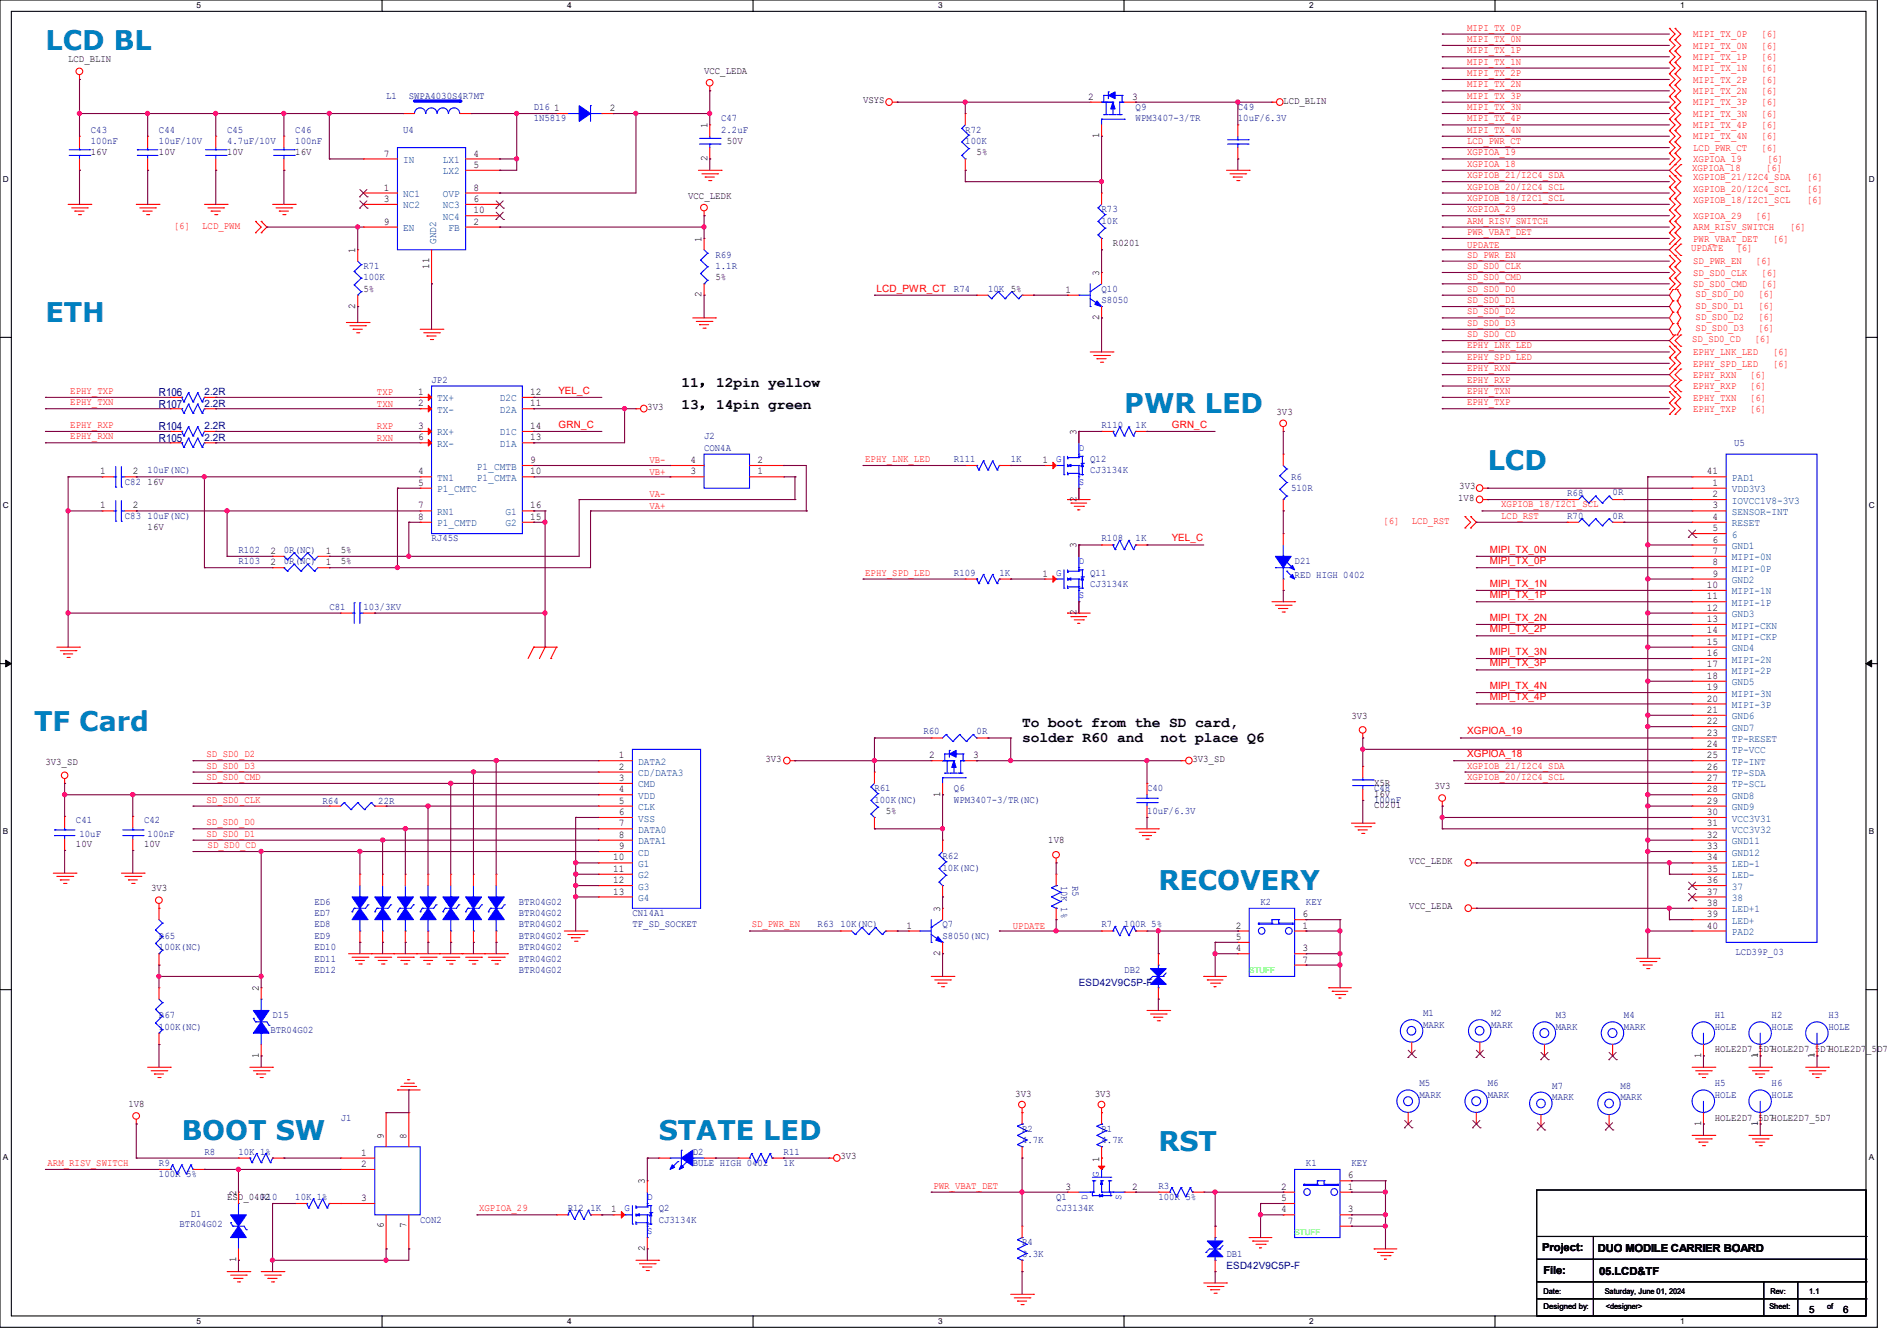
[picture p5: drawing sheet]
<svg xmlns="http://www.w3.org/2000/svg" width="297mm" height="210mm" viewBox="0 0 297 210" stroke-linecap="round" stroke-linejoin="round" font-family="sans-serif">
<defs><g id="words">
<g font-size="4.2" fill="#0080c0">
<text x="7.1" y="7.8">LCD BL</text>
<text x="7.1" y="50.5">ETH</text>
<text x="176" y="64.7">PWR LED</text>
<text x="232.9" y="73.6">LCD</text>
<text x="5.3" y="114.5">TF Card</text>
<text x="181.4" y="139.4">RECOVERY</text>
<text x="28.4" y="178.5">BOOT SW</text>
<text x="103.1" y="178.5">STATE LED</text>
<text x="181.4" y="180.3">RST</text>
</g>
<g font-size="2.3">
<text x="106.7" y="60.5">11，12pin yellow</text>
<text x="106.7" y="64.1">13，14pin green</text>
<text x="160" y="113.9">To boot from the SD card,</text>
<text x="160" y="116.2">solder R60 and</text>
<text x="181.7" y="116.2">not place Q6</text>
</g>
<g font-size="1.7" fill="#000080">
<text x="24.9" y="63.8">R107</text>
<text x="24.9" y="62.1">R106</text>
<text x="24.9" y="67.4">R104</text>
<text x="24.9" y="69.2">R105</text>
</g>
<g font-size="1.7">
<text x="241.5" y="196">Project:</text>
<text x="250.1" y="196.1">DUO MODILE CARRIER BOARD</text>
<text x="241.6" y="199.5">File:</text>
<text x="250.4" y="199.7">05.LCD&amp;TF</text>
</g>
<g font-size="1.6" fill="#f00">
<text x="229.7" y="4.8">MIPI_TX_0P</text>
<text x="265.1" y="5.8">MIPI_TX_0P</text>
<text x="275.8" y="5.8">[6]</text>
<text x="229.7" y="6.6">MIPI_TX_0N</text>
<text x="229.7" y="11.9">MIPI_TX_2P</text>
<text x="229.7" y="10.1">MIPI_TX_1N</text>
<text x="229.7" y="8.3">MIPI_TX_1P</text>
<text x="265.1" y="11.2">MIPI_TX_1N</text>
<text x="265.1" y="9.4">MIPI_TX_1P</text>
<text x="265.1" y="7.6">MIPI_TX_0N</text>
<text x="275.8" y="11.2">[6]</text>
<text x="275.8" y="9.4">[6]</text>
<text x="275.8" y="7.6">[6]</text>
<text x="229.7" y="15.5">MIPI_TX_3P</text>
<text x="229.7" y="13.7">MIPI_TX_2N</text>
<text x="229.7" y="17.2">MIPI_TX_3N</text>
<text x="265.1" y="16.5">MIPI_TX_3P</text>
<text x="265.1" y="14.7">MIPI_TX_2N</text>
<text x="265.1" y="13">MIPI_TX_2P</text>
<text x="275.8" y="16.5">[6]</text>
<text x="275.8" y="14.7">[6]</text>
<text x="275.8" y="13">[6]</text>
<text x="229.7" y="20.8">MIPI_TX_4N</text>
<text x="229.7" y="19">MIPI_TX_4P</text>
<text x="229.7" y="22.6">LCD_PWR_CT</text>
<text x="265.1" y="23.6">LCD_PWR_CT</text>
<text x="265.1" y="21.8">MIPI_TX_4N</text>
<text x="265.1" y="20.1">MIPI_TX_4P</text>
<text x="265.1" y="18.3">MIPI_TX_3N</text>
<text x="275.8" y="23.6">[6]</text>
<text x="275.8" y="21.8">[6]</text>
<text x="275.8" y="20.1">[6]</text>
<text x="275.8" y="18.3">[6]</text>
<text x="229.7" y="29.7">XGPIOB_20/I2C4_SCL</text>
<text x="229.7" y="27.9">XGPIOB_21/I2C4_SDA</text>
<text x="229.7" y="26.1">XGPIOA_18</text>
<text x="229.7" y="24.3">XGPIOA_19</text>
<text x="264.9" y="26.8">XGPIOA_18</text>
<text x="265.1" y="25.4">XGPIOA_19</text>
<text x="265.1" y="28.2">XGPIOB_21/I2C4_SDA</text>
<text x="276.5" y="26.8">[6]</text>
<text x="276.6" y="25.4">[6]</text>
<text x="282.9" y="28.2">[6]</text>
<text x="27.2" y="35.9">[6]</text>
<text x="31.7" y="35.9">LCD_PWM</text>
<text x="229.7" y="31.5">XGPIOB_18/I2C1_SCL</text>
<text x="229.7" y="33.2">XGPIOA_29</text>
<text x="229.7" y="35">ARM_RISV_SWITCH</text>
<text x="265.1" y="31.8">XGPIOB_18/I2C1_SCL</text>
<text x="265.1" y="30">XGPIOB_20/I2C4_SCL</text>
<text x="265.1" y="34.3">XGPIOA_29</text>
<text x="274.9" y="34.3">[6]</text>
<text x="282.9" y="31.8">[6]</text>
<text x="282.9" y="30">[6]</text>
<text x="229.7" y="36.8">PWR_VBAT_DET</text>
<text x="229.7" y="38.8">UPDATE</text>
<text x="229.7" y="40.3">SD_PWR_EN</text>
<text x="264.8" y="39.3">UPDATE</text>
<text x="265.1" y="37.8">PWR_VBAT_DET</text>
<text x="265.1" y="36.1">ARM_RISV_SWITCH</text>
<text x="265.1" y="41.4">SD_PWR_EN</text>
<text x="271.9" y="39.3">[6]</text>
<text x="274.9" y="41.4">[6]</text>
<text x="277.5" y="37.8">[6]</text>
<text x="280.2" y="36.1">[6]</text>
<text x="137.2" y="45.7">LCD_PWR_CT</text>
<text x="229.7" y="47.5">SD_SD0_D1</text>
<text x="229.7" y="45.7">SD_SD0_D0</text>
<text x="229.7" y="42.1">SD_SD0_CLK</text>
<text x="229.7" y="43.9">SD_SD0_CMD</text>
<text x="265.1" y="43.2">SD_SD0_CLK</text>
<text x="265.1" y="45">SD_SD0_CMD</text>
<text x="265.5" y="46.6">SD_SD0_D0</text>
<text x="275.3" y="46.6">[6]</text>
<text x="275.8" y="43.2">[6]</text>
<text x="275.8" y="45">[6]</text>
<text x="229.7" y="52.8">SD_SD0_CD</text>
<text x="229.7" y="51">SD_SD0_D3</text>
<text x="229.7" y="49.2">SD_SD0_D2</text>
<text x="264.9" y="53.5">SD_SD0_CD</text>
<text x="265.5" y="48.3">SD_SD0_D1</text>
<text x="265.5" y="50.1">SD_SD0_D2</text>
<text x="265.5" y="51.9">SD_SD0_D3</text>
<text x="274.7" y="53.5">[6]</text>
<text x="275.3" y="48.3">[6]</text>
<text x="275.3" y="50.1">[6]</text>
<text x="275.3" y="51.9">[6]</text>
<text x="229.7" y="56.3">EPHY_SPD_LED</text>
<text x="229.7" y="58.1">EPHY_RXN</text>
<text x="229.7" y="59.9">EPHY_RXP</text>
<text x="229.7" y="54.6">EPHY_LNK_LED</text>
<text x="265.1" y="59.2">EPHY_RXN</text>
<text x="265.1" y="55.6">EPHY_LNK_LED</text>
<text x="265.1" y="57.4">EPHY_SPD_LED</text>
<text x="274" y="59.2">[6]</text>
<text x="277.5" y="55.6">[6]</text>
<text x="277.5" y="57.4">[6]</text>
<text x="11" y="61.7">EPHY_TXP</text>
<text x="11" y="63.5">EPHY_TXN</text>
<text x="59" y="63.7">TXN</text>
<text x="59" y="61.9">TXP</text>
<text x="87.5" y="61.7">YEL_C</text>
<text x="229.7" y="63.5">EPHY_TXP</text>
<text x="229.7" y="61.7">EPHY_TXN</text>
<text x="265.1" y="61">EPHY_RXP</text>
<text x="265.1" y="64.5">EPHY_TXP</text>
<text x="265.1" y="62.7">EPHY_TXN</text>
<text x="274" y="61">[6]</text>
<text x="274" y="64.5">[6]</text>
<text x="274" y="62.7">[6]</text>
<text x="11" y="67">EPHY_RXP</text>
<text x="11" y="68.8">EPHY_RXN</text>
<text x="59" y="67.2">RXP</text>
<text x="59" y="69">RXN</text>
<text x="87.5" y="67">GRN_C</text>
<text x="183.5" y="67">GRN_C</text>
<text x="101.7" y="77.9">VA-</text>
<text x="101.7" y="74.3">VB+</text>
<text x="101.7" y="72.6">VB-</text>
<text x="135.5" y="72.3">EPHY_LNK_LED</text>
<text x="101.7" y="79.7">VA+</text>
<text x="216.6" y="82.1">[6]</text>
<text x="221" y="82.1">LCD_RST</text>
<text x="235" y="79.5">XGPIOB_18/I2C1_SCL</text>
<text x="235" y="81.2">LCD_RST</text>
<text x="183.5" y="84.8">YEL_C</text>
<text x="233.3" y="88.3">MIPI_TX_0P</text>
<text x="233.3" y="86.6">MIPI_TX_0N</text>
<text x="135.5" y="90.1">EPHY_SPD_LED</text>
<text x="233.3" y="91.9">MIPI_TX_1N</text>
<text x="233.3" y="93.7">MIPI_TX_1P</text>
<text x="233.3" y="99">MIPI_TX_2P</text>
<text x="233.3" y="97.2">MIPI_TX_2N</text>
<text x="233.3" y="107.9">MIPI_TX_4N</text>
<text x="233.3" y="102.6">MIPI_TX_3N</text>
<text x="233.3" y="104.4">MIPI_TX_3P</text>
<text x="233.3" y="109.7">MIPI_TX_4P</text>
<text x="32.3" y="118.6">SD_SD0_D2</text>
<text x="229.7" y="115">XGPIOA_19</text>
<text x="229.7" y="118.6">XGPIOA_18</text>
<text x="32.3" y="125.7">SD_SD0_CLK</text>
<text x="32.3" y="120.4">SD_SD0_D3</text>
<text x="32.3" y="122.1">SD_SD0_CMD</text>
<text x="229.7" y="122.1">XGPIOB_20/I2C4_SCL</text>
<text x="229.7" y="120.4">XGPIOB_21/I2C4_SDA</text>
<text x="32.3" y="129.2">SD_SD0_D0</text>
<text x="32.3" y="131">SD_SD0_D1</text>
<text x="32.5" y="132.8">SD_SD0_CD</text>
<text x="117.7" y="145.2">SD_PWR_EN</text>
<text x="158.6" y="145.5">UPDATE</text>
<text x="7.5" y="182.6">ARM_RISV_SWITCH</text>
<text x="75" y="189.7">XGPIOA_29</text>
<text x="146.1" y="186.1">PWR_VBAT_DET</text>
</g>
<g font-size="1.6">
<text x="10.7" y="9.8">LCD_BLIN</text>
<text x="110.2" y="11.6">VCC_LEDA</text>
<text x="86.8" y="17.4">1</text>
<text x="95.5" y="17.4">2</text>
<text x="135.1" y="16.2">VSYS</text>
<text x="170.3" y="15.6">2</text>
<text x="177.2" y="15.6">3</text>
<text x="200.9" y="16.3">LCD_BLIN</text>
<text x="110.7" y="20.1" transform="rotate(-90 110.7 20.1)">1</text>
<text x="113.8" y="22.6">50V</text>
<text x="172.1" y="21.7" transform="rotate(-90 172.1 21.7)">1</text>
<text x="14.2" y="24.3">16V</text>
<text x="24.9" y="24.3">10V</text>
<text x="35.6" y="24.3">10V</text>
<text x="46.2" y="24.3">16V</text>
<text x="60.1" y="24.5">7</text>
<text x="60.1" y="29.8">1</text>
<text x="74.1" y="24.5">4</text>
<text x="74.1" y="26.3">5</text>
<text x="74.1" y="29.8">8</text>
<text x="110.7" y="25.2" transform="rotate(-90 110.7 25.2)">2</text>
<text x="152.9" y="24.3">5%</text>
<text x="60.1" y="31.6">3</text>
<text x="60.1" y="35.2">9</text>
<text x="74.1" y="35.2">2</text>
<text x="74.1" y="31.6">6</text>
<text x="74.1" y="33.4">10</text>
<text x="107.7" y="31.1">VCC_LEDK</text>
<text x="55.6" y="39.7" transform="rotate(-90 55.6 39.7)">1</text>
<text x="109.9" y="37.9" transform="rotate(-90 109.9 37.9)">1</text>
<text x="174.2" y="38.6">R0201</text>
<text x="56.9" y="45.7">5%</text>
<text x="67.2" y="42.1" transform="rotate(-90 67.2 42.1)">11</text>
<text x="109.9" y="46.6" transform="rotate(-90 109.9 46.6)">2</text>
<text x="112" y="43.9">5%</text>
<text x="166.8" y="45.8">1</text>
<text x="172.1" y="43.2" transform="rotate(-90 172.1 43.2)">3</text>
<text x="55.6" y="48.3" transform="rotate(-90 55.6 48.3)">2</text>
<text x="172.1" y="50.1" transform="rotate(-90 172.1 50.1)">2</text>
<text x="65.4" y="61.8">1</text>
<text x="65.4" y="63.6">2</text>
<text x="83" y="63.6">11</text>
<text x="83" y="61.8">12</text>
<text x="101.3" y="64.2">3V3</text>
<text x="199.9" y="65.1">3V3</text>
<text x="65.4" y="67.2">3</text>
<text x="65.4" y="69">6</text>
<text x="83" y="69">13</text>
<text x="83" y="67.2">14</text>
<text x="168.5" y="68.1" transform="rotate(-90 168.5 68.1)">3</text>
<text x="15.7" y="74.3">1</text>
<text x="20.8" y="74.3">2</text>
<text x="23.1" y="75.9">16V</text>
<text x="65.4" y="74.3">4</text>
<text x="65.4" y="76.1">5</text>
<text x="83" y="72.5">9</text>
<text x="83" y="74.3">10</text>
<text x="108.1" y="74.3">3</text>
<text x="108.1" y="72.5">4</text>
<text x="118.6" y="74.3">1</text>
<text x="118.6" y="72.5">2</text>
<text x="163.2" y="72.5">1</text>
<text x="228.5" y="76.6">3V3</text>
<text x="267.3" y="74.3">41</text>
<text x="268.1" y="76.1">1</text>
<text x="268.1" y="77.9">2</text>
<text x="15.7" y="79.6">1</text>
<text x="20.8" y="79.6">2</text>
<text x="23.1" y="83">16V</text>
<text x="65.4" y="79.6">7</text>
<text x="65.4" y="81.4">8</text>
<text x="83" y="79.6">16</text>
<text x="83" y="81.4">15</text>
<text x="168.5" y="78.6" transform="rotate(-90 168.5 78.6)">2</text>
<text x="228.3" y="78.4">1V8</text>
<text x="268.1" y="79.6">3</text>
<text x="268.1" y="81.4">4</text>
<text x="268.1" y="83.2">5</text>
<text x="42.3" y="86.7">2</text>
<text x="42.3" y="88.5">2</text>
<text x="51" y="86.7">1</text>
<text x="51" y="88.5">1</text>
<text x="53.3" y="86.6">5%</text>
<text x="53.3" y="88.3">5%</text>
<text x="168.5" y="85.9" transform="rotate(-90 168.5 85.9)">3</text>
<text x="268.1" y="85">6</text>
<text x="268.1" y="86.7">7</text>
<text x="268.1" y="88.5">8</text>
<text x="163.2" y="90.3">1</text>
<text x="267.3" y="92.1">10</text>
<text x="267.3" y="93.9">11</text>
<text x="267.3" y="95.6">12</text>
<text x="268.1" y="90.3">9</text>
<text x="168.5" y="96.4" transform="rotate(-90 168.5 96.4)">2</text>
<text x="267.3" y="97.4">13</text>
<text x="267.3" y="99.2">14</text>
<text x="267.3" y="101">15</text>
<text x="267.3" y="102.7">16</text>
<text x="267.3" y="104.5">17</text>
<text x="267.3" y="106.3">18</text>
<text x="211.6" y="112.5">3V3</text>
<text x="267.3" y="108.1">19</text>
<text x="267.3" y="109.9">20</text>
<text x="267.3" y="111.6">21</text>
<text x="267.3" y="113.4">22</text>
<text x="7.1" y="119.8">3V3_SD</text>
<text x="96.9" y="118.7">1</text>
<text x="119.8" y="119.3">3V3</text>
<text x="145.5" y="118.7">2</text>
<text x="152.4" y="118.7">3</text>
<text x="186.7" y="119.3">3V3_SD</text>
<text x="267.3" y="115.2">23</text>
<text x="267.3" y="117">24</text>
<text x="267.3" y="118.7">25</text>
<text x="96.9" y="120.5">2</text>
<text x="96.9" y="122.3">3</text>
<text x="96.9" y="124.1">4</text>
<text x="96.9" y="125.9">5</text>
<text x="147.2" y="124.8" transform="rotate(-90 147.2 124.8)">1</text>
<text x="215.1" y="123">X5R</text>
<text x="215.1" y="124.8">16V</text>
<text x="224.6" y="123.6">3V3</text>
<text x="267.3" y="120.5">26</text>
<text x="267.3" y="122.3">27</text>
<text x="267.3" y="124.1">28</text>
<text x="267.3" y="125.9">29</text>
<text x="96.9" y="127.6">6</text>
<text x="96.9" y="129.4">7</text>
<text x="96.9" y="131.2">8</text>
<text x="138.7" y="127.5">5%</text>
<text x="215.1" y="126.6">C0201</text>
<text x="267.3" y="127.6">30</text>
<text x="267.3" y="129.4">31</text>
<text x="267.3" y="131.2">32</text>
<text x="11.9" y="132.6">10V</text>
<text x="22.6" y="132.6">10V</text>
<text x="96" y="134.7">10</text>
<text x="96" y="136.5">11</text>
<text x="96.9" y="133">9</text>
<text x="164.1" y="132.1">1V8</text>
<text x="220.6" y="135.3">VCC_LEDK</text>
<text x="267.3" y="133">33</text>
<text x="267.3" y="134.7">34</text>
<text x="267.3" y="136.5">35</text>
<text x="23.7" y="139.6">3V3</text>
<text x="96" y="138.3">12</text>
<text x="96" y="140.1">13</text>
<text x="147.2" y="142.8" transform="rotate(-90 147.2 142.8)">3</text>
<text x="203.9" y="143.6">6</text>
<text x="220.6" y="142.4">VCC_LEDA</text>
<text x="267.3" y="138.3">36</text>
<text x="267.3" y="140.1">37</text>
<text x="267.3" y="141.9">38</text>
<text x="267.3" y="143.6">39</text>
<text x="141.9" y="145.4">1</text>
<text x="147.2" y="149.7" transform="rotate(-90 147.2 149.7)">2</text>
<text x="193.5" y="145.4">2</text>
<text x="193.5" y="149">4</text>
<text x="193.5" y="147.2">5</text>
<text x="203.9" y="145.4">1</text>
<text x="203.9" y="149">3</text>
<text x="267.3" y="145.4">40</text>
<text x="40.5" y="155.2" transform="rotate(-90 40.5 155.2)">2</text>
<text x="203.9" y="150.7">7</text>
<text x="40.5" y="165.7" transform="rotate(-90 40.5 165.7)">1</text>
<text x="266.3" y="165.7" transform="rotate(-90 266.3 165.7)">1</text>
<text x="268.5" y="164.8">HOLE2D7_5D7HOLE2D7_5D7HOLE2D7</text>
<text x="275.2" y="165.7" transform="rotate(-90 275.2 165.7)">1</text>
<text x="284.1" y="165.7" transform="rotate(-90 284.1 165.7)">1</text>
<text x="292.2" y="164.8">_5D7</text>
<text x="20.1" y="173.4">1V8</text>
<text x="159" y="171.7">3V3</text>
<text x="171.4" y="171.7">3V3</text>
<text x="60.1" y="178.4" transform="rotate(-90 60.1 178.4)">9</text>
<text x="63.6" y="178.4" transform="rotate(-90 63.6 178.4)">8</text>
<text x="266.3" y="176.4" transform="rotate(-90 266.3 176.4)">1</text>
<text x="268.5" y="175.5">HOLE2D7_5D7HOLE2D7_5D7</text>
<text x="275.2" y="176.4" transform="rotate(-90 275.2 176.4)">1</text>
<text x="56.6" y="181">1</text>
<text x="56.6" y="182.8">2</text>
<text x="101" y="185.5" transform="rotate(-90 101 185.5)">3</text>
<text x="131.6" y="181.5">3V3</text>
<text x="172.1" y="181.9" transform="rotate(-90 172.1 181.9)">1</text>
<text x="211" y="184.5">6</text>
<text x="35.6" y="187.9">ESD_040R210</text>
<text x="37" y="187.2" transform="rotate(-90 37 187.2)">2</text>
<text x="56.6" y="188.1">3</text>
<text x="95.7" y="189.9">1</text>
<text x="166.8" y="186.3">3</text>
<text x="177.2" y="186.3">2</text>
<text x="200.6" y="186.3">2</text>
<text x="200.6" y="189.9">4</text>
<text x="200.6" y="188.1">5</text>
<text x="211" y="186.3">1</text>
<text x="211" y="189.9">3</text>
<text x="211" y="191.6">7</text>
<text x="37" y="197.7" transform="rotate(-90 37 197.7)">1</text>
<text x="60.1" y="192.4" transform="rotate(-90 60.1 192.4)">6</text>
<text x="63.6" y="192.4" transform="rotate(-90 63.6 192.4)">7</text>
<text x="101" y="195.9" transform="rotate(-90 101 195.9)">2</text>
<text x="283.3" y="205.6">5</text>
<text x="288.6" y="205.6">6</text>
</g>
<g font-size="1.6" fill="#000080">
<text x="60.5" y="15.5">L1</text>
<text x="64" y="15.5">SWPA4030S4R7MT</text>
<text x="83.6" y="17.2">D16</text>
<text x="177.8" y="17.2">Q9</text>
<text x="193.8" y="17.2">C49</text>
<text x="14.2" y="20.8">C43</text>
<text x="14.2" y="22.6">100nF</text>
<text x="24.9" y="20.8">C44</text>
<text x="24.9" y="22.6">10uF/10V</text>
<text x="35.6" y="20.8">C45</text>
<text x="35.6" y="22.6">4.7uF/10V</text>
<text x="46.2" y="20.8">C46</text>
<text x="46.2" y="22.6">100nF</text>
<text x="63.1" y="20.8">U4</text>
<text x="83.6" y="19">1N5819</text>
<text x="112.9" y="19">C47</text>
<text x="112.9" y="20.8">2.2uF</text>
<text x="151.1" y="20.8">R72</text>
<text x="151.1" y="22.6">100K</text>
<text x="177.8" y="19">WPM3407-3/TR</text>
<text x="193.8" y="19">10uF/6.3V</text>
<text x="172.5" y="33.2">R73</text>
<text x="172.5" y="35">10K</text>
<text x="112" y="40.3">R69</text>
<text x="56.9" y="42.1">R71</text>
<text x="56.9" y="43.9">100K</text>
<text x="112" y="42.1">1.1R</text>
<text x="149.4" y="45.7">R74</text>
<text x="154.7" y="45.7">10K 5%</text>
<text x="172.5" y="45.7">Q10</text>
<text x="172.5" y="47.5">S8050</text>
<text x="67.6" y="59.9">JP2</text>
<text x="32" y="63.7">2.2R</text>
<text x="32" y="61.9">2.2R</text>
<text x="32" y="67.2">2.2R</text>
<text x="32" y="69">2.2R</text>
<text x="110.2" y="68.8">J2</text>
<text x="110.2" y="70.6">CON4A</text>
<text x="172.5" y="67">R110</text>
<text x="177.8" y="67">1K</text>
<text x="271.5" y="69.8">U5</text>
<text x="19.6" y="75.9">C82</text>
<text x="23.1" y="74.1">10uF(NC)</text>
<text x="149.4" y="72.3">R111</text>
<text x="158.2" y="72.3">1K</text>
<text x="170.7" y="72.3">Q12</text>
<text x="170.7" y="74.1">CJ3134K</text>
<text x="202.1" y="75.2">R6</text>
<text x="202.1" y="77">510R</text>
<text x="245.4" y="77.7">R68</text>
<text x="252.5" y="77.5">0R</text>
<text x="19.6" y="81.2">C83</text>
<text x="23.1" y="81.2">10uF(NC)</text>
<text x="245.4" y="81.2">R70</text>
<text x="252.5" y="81.2">0R</text>
<text x="37.3" y="86.6">R102</text>
<text x="37.3" y="88.3">R103</text>
<text x="44.4" y="86.6">0R(NC)</text>
<text x="44.4" y="88.3">0R(NC)</text>
<text x="67.6" y="84.8">RJ45S</text>
<text x="172.5" y="84.8">R108</text>
<text x="177.8" y="84.8">1K</text>
<text x="202.7" y="88.3">D21</text>
<text x="51.6" y="95.5">C81</text>
<text x="56.9" y="95.5">103/3KV</text>
<text x="149.4" y="90.1">R109</text>
<text x="156.5" y="90.1">1K</text>
<text x="170.7" y="90.1">Q11</text>
<text x="170.7" y="91.9">CJ3134K</text>
<text x="202.7" y="90.5">RED HIGH 0402</text>
<text x="144.6" y="115">R60</text>
<text x="152.9" y="115">0R</text>
<text x="50.5" y="125.9">R64</text>
<text x="59.2" y="125.9">22R</text>
<text x="136.9" y="123.9">R61</text>
<text x="136.9" y="125.7">100K(NC)</text>
<text x="149.4" y="123.9">Q6</text>
<text x="149.4" y="125.7">WPM3407-3/TR(NC)</text>
<text x="179.6" y="123.9">C40</text>
<text x="215.1" y="123.9">C48</text>
<text x="215.1" y="125.7">100nF</text>
<text x="11.9" y="128.9">C41</text>
<text x="12.4" y="131">10uF</text>
<text x="22.6" y="128.9">C42</text>
<text x="23.1" y="131">100nF</text>
<text x="179.6" y="127.5">10uF/6.3V</text>
<text x="147.6" y="134.6">R62</text>
<text x="147.6" y="136.4">10K(NC)</text>
<text x="49.2" y="141.7">ED6</text>
<text x="49.2" y="143.5">ED7</text>
<text x="81.2" y="141.7">BTR04G02</text>
<text x="81.2" y="143.5">BTR04G02</text>
<text x="99" y="143.5">CN14A1</text>
<text x="166.1" y="138.7" transform="rotate(90 166.1 138.7)">10K 1%</text>
<text x="167.9" y="138.7" transform="rotate(90 167.9 138.7)">R5</text>
<text x="197.4" y="141.7">K2</text>
<text x="204.5" y="141.7">KEY</text>
<text x="24.9" y="147">R65</text>
<text x="24.9" y="148.8">100K(NC)</text>
<text x="49.2" y="148.8">ED10</text>
<text x="49.2" y="145.2">ED8</text>
<text x="49.2" y="147">ED9</text>
<text x="81.2" y="148.8">BTR04G02</text>
<text x="81.2" y="145.2">BTR04G02</text>
<text x="81.2" y="147">BTR04G02</text>
<text x="99" y="145.2">TF_SD_SOCKET</text>
<text x="128" y="145.2">R63</text>
<text x="131.6" y="145.2">10K(NC)</text>
<text x="147.6" y="145.2">Q7</text>
<text x="147.6" y="147">S8050(NC)</text>
<text x="172.5" y="145.2">R7</text>
<text x="176" y="145.2">100R 5%</text>
<text x="271.7" y="149.5">LCD39P_03</text>
<text x="49.2" y="152.4">ED12</text>
<text x="49.2" y="150.6">ED11</text>
<text x="81.2" y="152.4">BTR04G02</text>
<text x="81.2" y="150.6">BTR04G02</text>
<text x="168.9" y="154.3">ESD42V9C5P-F</text>
<text x="176" y="152.4">DB2</text>
<text x="24.9" y="159.5">R67</text>
<text x="24.9" y="161.2">100K(NC)</text>
<text x="42.3" y="161.8">BTR04G02</text>
<text x="42.7" y="159.5">D15</text>
<text x="222.8" y="159.1">M1</text>
<text x="222.8" y="160.9">MARK</text>
<text x="233.5" y="159.1">M2</text>
<text x="233.5" y="160.9">MARK</text>
<text x="243.6" y="159.5">M3</text>
<text x="243.6" y="161.2">MARK</text>
<text x="254.3" y="159.5">M4</text>
<text x="254.3" y="161.2">MARK</text>
<text x="268.5" y="159.5">H1</text>
<text x="268.5" y="161.2">HOLE</text>
<text x="277.4" y="159.5">H2</text>
<text x="277.4" y="161.2">HOLE</text>
<text x="286.3" y="159.5">H3</text>
<text x="286.3" y="161.2">HOLE</text>
<text x="222.2" y="170.1">M5</text>
<text x="222.2" y="171.9">MARK</text>
<text x="232.9" y="170.1">M6</text>
<text x="232.9" y="171.9">MARK</text>
<text x="243" y="170.5">M7</text>
<text x="243" y="172.3">MARK</text>
<text x="253.7" y="170.5">M8</text>
<text x="253.7" y="172.3">MARK</text>
<text x="268.5" y="170.1">H5</text>
<text x="268.5" y="171.9">HOLE</text>
<text x="277.4" y="170.1">H6</text>
<text x="277.4" y="171.9">HOLE</text>
<text x="53.3" y="175.5">J1</text>
<text x="160" y="177.2">R2</text>
<text x="160" y="179">4.7K</text>
<text x="172.5" y="177.2">R1</text>
<text x="172.5" y="179">4.7K</text>
<text x="24.9" y="182.6">R9</text>
<text x="24.9" y="184.4">100R 5%</text>
<text x="32" y="180.8">R8</text>
<text x="37.3" y="180.8">10K 1%</text>
<text x="108.5" y="180.8">D2</text>
<text x="108.5" y="182.6">BULE HIGH 0402</text>
<text x="122.7" y="180.8">R11</text>
<text x="122.7" y="182.6">1K</text>
<text x="204.5" y="182.6">K1</text>
<text x="211.6" y="182.6">KEY</text>
<text x="29.9" y="190.6">D1</text>
<text x="46.2" y="187.9">10K 1%</text>
<text x="65.8" y="191.5">CON2</text>
<text x="88.9" y="189.7">R12</text>
<text x="92.5" y="189.7">1K</text>
<text x="103.1" y="189.7">Q2</text>
<text x="103.1" y="191.5">CJ3134K</text>
<text x="165.4" y="187.9">Q1</text>
<text x="165.4" y="189.7">CJ3134K</text>
<text x="181.4" y="186.1">R3</text>
<text x="181.4" y="187.9">100R 5%</text>
<text x="28.1" y="192.2">BTR04G02</text>
<text x="160" y="195">R4</text>
<text x="160" y="196.8">3.3K</text>
<text x="192" y="196.8">DB1</text>
<text x="192" y="198.8">ESD42V9C5P-F</text>
</g>
<g font-size="1.6" fill="#004080">
<text x="63.1" y="25.5">IN</text>
<text x="69.3" y="25.5">LX1</text>
<text x="69.3" y="27.3">LX2</text>
<text x="63.1" y="32.6">NC2</text>
<text x="63.1" y="30.9">NC1</text>
<text x="69.3" y="32.6">NC3</text>
<text x="69.3" y="34.4">NC4</text>
<text x="69.3" y="30.9">OVP</text>
<text x="63.1" y="36.2">EN</text>
<text x="68.3" y="38.2" transform="rotate(-90 68.3 38.2)">GND2</text>
<text x="70.2" y="36.2">FB</text>
<text x="68.5" y="62.9">TX+</text>
<text x="68.5" y="64.6">TX-</text>
<text x="78.2" y="64.6">D2A</text>
<text x="78.2" y="62.9">D2C</text>
<text x="68.5" y="68.2">RX+</text>
<text x="68.5" y="70">RX-</text>
<text x="78.2" y="70">D1A</text>
<text x="78.2" y="68.2">D1C</text>
<text x="68.5" y="75.3">TN1</text>
<text x="68.5" y="77.1">P1_CMTC</text>
<text x="74.7" y="73.5">P1_CMTB</text>
<text x="74.7" y="75.3">P1_CMTA</text>
<text x="271.1" y="77.1">VDD3V3</text>
<text x="271.1" y="75.3">PAD1</text>
<text x="68.5" y="80.6">RN1</text>
<text x="68.5" y="82.4">P1_CMTD</text>
<text x="79.1" y="80.6">G1</text>
<text x="79.1" y="82.4">G2</text>
<text x="271.1" y="78.9">IOVCC1V8-3V3</text>
<text x="271.1" y="80.6">SENSOR-INT</text>
<text x="271.1" y="82.4">RESET</text>
<text x="271.1" y="84.2">6</text>
<text x="271.1" y="86">GND1</text>
<text x="271.1" y="87.8">MIPI-0N</text>
<text x="271.1" y="89.5">MIPI-0P</text>
<text x="271.1" y="91.3">GND2</text>
<text x="271.1" y="93.1">MIPI-1N</text>
<text x="271.1" y="94.9">MIPI-1P</text>
<text x="271.1" y="96.6">GND3</text>
<text x="271.1" y="98.4">MIPI-CKN</text>
<text x="271.1" y="100.2">MIPI-CKP</text>
<text x="271.1" y="102">GND4</text>
<text x="271.1" y="103.8">MIPI-2N</text>
<text x="271.1" y="105.5">MIPI-2P</text>
<text x="271.1" y="107.3">GND5</text>
<text x="271.1" y="109.1">MIPI-3N</text>
<text x="271.1" y="110.9">MIPI-3P</text>
<text x="271.1" y="112.6">GND6</text>
<text x="99.9" y="119.8">DATA2</text>
<text x="271.1" y="114.4">GND7</text>
<text x="271.1" y="116.2">TP-RESET</text>
<text x="271.1" y="118">TP-VCC</text>
<text x="271.1" y="119.8">TP-INT</text>
<text x="99.9" y="121.5">CD/DATA3</text>
<text x="99.9" y="123.3">CMD</text>
<text x="99.9" y="125.1">VDD</text>
<text x="271.1" y="121.5">TP-SDA</text>
<text x="271.1" y="123.3">TP-SCL</text>
<text x="271.1" y="125.1">GND8</text>
<text x="99.9" y="126.9">CLK</text>
<text x="99.9" y="128.7">VSS</text>
<text x="99.9" y="130.4">DATA0</text>
<text x="271.1" y="126.9">GND9</text>
<text x="271.1" y="128.7">VCC3V31</text>
<text x="271.1" y="130.4">VCC3V32</text>
<text x="99.9" y="132.2">DATA1</text>
<text x="99.9" y="134">CD</text>
<text x="99.9" y="135.8">G1</text>
<text x="99.9" y="137.5">G2</text>
<text x="271.1" y="132.2">GND11</text>
<text x="271.1" y="134">GND12</text>
<text x="271.1" y="135.8">LED-1</text>
<text x="271.1" y="137.5">LED-</text>
<text x="99.9" y="139.3">G3</text>
<text x="99.9" y="141.1">G4</text>
<text x="271.1" y="139.3">37</text>
<text x="271.1" y="141.1">38</text>
<text x="271.1" y="142.9">LED+1</text>
<text x="271.1" y="144.7">LED+</text>
<text x="271.1" y="146.4">PAD2</text>
</g>
<g font-size="1.6" fill="#00f">
<text x="168.9" y="70.6">D</text>
<text x="165.4" y="72.3">G</text>
<text x="168.9" y="75.9">S</text>
<text x="168.9" y="88.3">D</text>
<text x="165.4" y="90.1">G</text>
<text x="168.9" y="93.7">S</text>
<text x="172" y="184.4" transform="rotate(-90 172 184.4)">G</text>
<text x="97.8" y="189.7">G</text>
<text x="101.3" y="187.9">D</text>
<text x="170.3" y="187.9" transform="rotate(-90 170.3 187.9)">D</text>
<text x="175.6" y="187.9" transform="rotate(-90 175.6 187.9)">S</text>
<text x="101.3" y="193.3">S</text>
</g>
<g font-size="1.3">
<text x="30.8" y="1.3">5</text>
<text x="88.8" y="1.3">4</text>
<text x="146.9" y="1.3">3</text>
<text x="205" y="1.3">2</text>
<text x="263.1" y="1.3">1</text>
<text x=".5" y="28.4">D</text>
<text x="292.6" y="28.4">D</text>
<text x=".5" y="79.5">C</text>
<text x="292.6" y="79.5">C</text>
<text x=".5" y="130.6">B</text>
<text x="292.6" y="130.6">B</text>
<text x=".5" y="181.7">A</text>
<text x="292.6" y="181.7">A</text>
<text x="30.8" y="207.4">5</text>
<text x="88.8" y="207.4">4</text>
<text x="146.9" y="207.4">3</text>
<text x="205" y="207.4">2</text>
<text x="263.1" y="207.4">1</text>
</g>
<g font-size="1.3" fill="#0f0">
<text x="195.6" y="152.4">STUFF</text>
<text x="202.7" y="193.3">STUFF</text>
</g>
<g font-size="1.2">
<text x="241.6" y="202.6">Date:</text>
<text x="251.2" y="202.6">Saturday, June 01, 2024</text>
<text x="277.2" y="202.6">Rev:</text>
<text x="283.3" y="202.6">1.1</text>
<text x="241.6" y="205.1">Designed by:</text>
<text x="251.4" y="205.1">&lt;designer&gt;</text>
<text x="277" y="205.1">Sheet:</text>
<text x="286" y="205.1">of</text>
</g>
</g></defs>
<g fill="none" stroke="#000" stroke-width=".17">
<path d="M0 0h293.9v207.9h-293.9zM1.8 1.8h290.3v204.3h-290.3zM59.8 0v1.8M117.9 0v1.8M176 0v1.8M234.1 0v1.8M0 52.8h1.8M292.1 52.8h1.8M0 103.9h1.8M292.1 103.9h1.8M0 155h1.8M292.1 155h1.8"/>
<path d="M240.6 186.4h51.5v19.7h-51.5zM240.6 193.6h51.5M240.6 197.2h51.5M249.5 193.6v12.5M292.1 193.6h.1M292.1 197.2h.1M59.8 206.1v1.8M117.9 206.1v1.8M176 206.1v1.8M234.1 206.1v1.8M240.6 200.7h51.5M240.6 203.4h51.5"/>
<path d="M249.5 206.1h.1M276.1 206.1h.1M276.1 200.7v5.4M281.5 206.1h.1M281.5 200.7v5.4M292.1 200.7h.1M292.1 203.4h.1"/>
</g>
<path d="M.9 103.4l.9 .5-.9 .5zM292.1 103.9l.9-.5v1z" fill="#000"/>
<path d="M.9 103.4l.9 .5-.9 .5zM292.1 103.9l.9-.5v1z" fill="none" stroke="#000" stroke-width=".16"/>
<g fill="none" stroke="#f00" stroke-width=".17">
<path d="M12.4 12.4h.1M12.4 11.7v.7M111.1 14.2h.1M111.1 13.5v.7M139.7 16h.8M140.5 16h.1M199.1 16h.1M199.1 16h.8M261.4 9.8h.1M261.4 11.6h.1M261.4 8h.1M261.4 6.2h.1"/>
<path d="M261.4 4.4h.1M261.4 15.1h.1M261.4 16.9h.1M261.4 13.3h.1M261.4 18.7h.1M261.4 9.8l.9 .9-.9 .9M261.4 8l.9 .9-.9 .9M261.4 6.2l.9 .9-.9 .9M261.4 4.4l.9 .9-.9 .9M261.4 15.1l.9 .9-.9 .9M261.4 13.3l.9 .9-.9 .9M261.4 11.6l.9 .8-.9 .9"/>
<path d="M261.4 18.7l.9 .9-.9 .8M261.4 16.9l.9 .9-.9 .9M262.3 9.8h.1M262.3 11.6h.1M262.3 8h.1M262.3 6.2h.1M262.3 4.4h.1M262.3 15.1h.1M262.3 16.9h.1M262.3 13.3h.1M262.3 18.7h.1M262.3 9.8l.8 .9-.8 .9"/>
<path d="M262.3 8l.8 .9-.8 .9M262.3 6.2l.8 .9-.8 .9M262.3 4.4l.8 .9-.8 .9M262.3 15.1l.8 .9-.8 .9M262.3 13.3l.8 .9-.8 .9M262.3 11.6l.8 .8-.8 .9M262.3 18.7l.8 .9-.8 .8M262.3 16.9l.8 .9-.8 .9M10.7 32h3.5M11.2 32.6h2.5M11.7 33.1h.1M11.7 33.1h1.5"/>
<path d="M12.3 33.6h.3M12.6 33.6h.1M13.7 32.6h.1M14.2 32h.1M21.3 32h3.6M21.9 32.6h2.4M22.4 33.1h.1M22.4 33.1h1.4M22.9 33.6h.4M23.3 33.6h.1M24.3 32.6h.1M24.9 32h.1"/>
<path d="M32 32h3.6M32.6 32.6h2.4M33.1 33.1h.1M33.1 33.1h1.4M33.6 33.6h.4M34 33.6h.1M35 32.6h.1M35.6 32h.1M40 36.4h.1M40 34.7h.1M40 34.7l.9 .9-.9 .8M40.9 34.7h.1"/>
<path d="M40.9 36.4h.1M40.9 34.7l.9 .9-.9 .8M42.7 32h3.5M43.2 32.6h2.5M43.7 33.1h.1M43.7 33.1h1.5M44.3 33.6h.3M44.6 33.6h.1M45.7 32.6h.1M46.2 32h.1M109.3 26.7h3.6M109.9 27.2h2.5"/>
<path d="M110.2 33.8h.1M110.2 33.1v.7M110.4 27.7h.1M110.4 27.7h1.4M111 28.3h.3M111.3 28.3h.1M112.4 27.2h.1M112.9 26.7h.1M192 26.7h3.6M192.6 27.2h2.4M193.1 27.7h.1M193.1 27.7h1.4"/>
<path d="M193.6 28.3h.4M194 28.3h.1M195 27.2h.1M195.6 26.7h.1M261.4 24h.1M261.4 25.8h.1M261.4 22.2h.1M261.4 36.4h.1M261.4 38.2h.1M261.4 20.4h.1M261.4 32.9h.1M261.4 31.1h.1"/>
<path d="M261.4 29.3h.1M261.4 27.6h.1M261.4 34.7h.1M261.4 24l.9 .9-.9 .9M261.4 22.2l.9 .9-.9 .9M261.4 36.4l.9 .9-.9 .9M261.4 20.4l.9 .9-.9 .9M261.4 31.1l.9 .9-.9 .9M261.4 27.6l.9 .8-.9 .9M261.4 29.3l.9 .9-.9 .9M261.4 32.9l.9 .9-.9 .9M261.4 34.7l.9 .9-.9 .8"/>
<path d="M262.3 27.6h.1M262.3 25.8h.1M262.3 38.2h.1M262.3 24h.1M262.3 22.2h.1M262.3 36.4h.1M262.3 20.4h.1M262.3 32.9h.1M262.3 31.1h.1M262.3 29.3h.1M262.3 34.7h.1M262.3 24l.8 .9-1.7 1.8 1.7 1.7-.8 .9"/>
<path d="M262.3 36.4l.8 .9-1.7 1.8 1.7 1.8-.8 .9M262.3 22.2l.8 .9-.8 .9M262.3 20.4l.8 .9-.8 .9M262.3 31.1l.8 .9-.8 .9M262.3 29.3l.8 .9-.8 .9M262.3 32.9l.8 .9-.8 .9M262.3 34.7l.8 .9-.8 .8M263.1 25.8h.1M263.1 27.6h.1M263.1 38.2h.1M263.1 25.8l-.8 .9 .8 .9M263.1 38.2l-.8 .9 .8 .9"/>
<path d="M54.2 50.5h3.6M54.8 51h2.4M55.3 51.6h.1M55.3 51.6h1.4M55.8 52.1h.4M56.2 52.1h.1M57.2 51h.1M57.8 50.5h.1M65.8 51.6h3.5M66.3 52.1h2.5M66.8 52.6h.1M66.8 52.6h1.5"/>
<path d="M67.4 53.2h.3M67.7 53.2h.1M68.8 52.1h.1M69.3 51.6h.1M108.5 49.8h3.5M109 50.3h2.5M109.5 50.8h.1M109.5 50.8h1.5M110.1 51.4h.3M110.4 51.4h.1M111.5 50.3h.1M112 49.8h.1"/>
<path d="M170.7 55.1h3.5M171.2 55.7h2.5M171.7 56.2h.1M171.7 56.2h1.5M172.3 56.7h.3M172.6 56.7h.1M173.7 55.7h.1M174.2 55.1h.1M261.4 41.8h.1M261.4 43.6h.1M261.4 45.3h.1M261.4 54.2h.1"/>
<path d="M261.4 56h.1M261.4 57.8h.1M261.4 40h.1M261.4 41.8l.9 .9-.9 .9M261.4 43.6l.9 .8-.9 .9M261.4 54.2l.9 .9-.9 .9M261.4 56l.9 .9-.9 .9M261.4 40l.9 .9-.9 .9M261.9 47.1h.1M261.9 48.9h.1M261.9 50.7h.1M261.9 45.3h.1"/>
<path d="M261.9 52.5h.1M261.9 47.1l-.5 .9 .5 .9M261.9 48.9l-.5 .9 .5 .9M261.9 45.3l-.5 .9 .5 .9M261.9 50.7l-.5 .9 .5 .9M262.3 54.2h.1M262.3 52.5h.1M262.3 40h.1M262.3 59.6h.1M262.3 57.8h.1M262.3 41.8h.1M262.3 43.6h.1"/>
<path d="M262.3 45.3h.1M262.3 56h.1M262.3 52.5l-.9 .8 1.7 1.8-.8 .9M262.3 59.6l-.9 .9 .9 .8M262.3 56l.8 .9-1.7 1.8 .9 .9M262.3 41.8l.8 .9-.8 .9M262.3 43.6l.8 .8-.8 .9M262.6 47.1h.1M262.6 48.9h.1M262.6 50.7h.1M262.6 45.3h.1M262.6 52.5h.1"/>
<path d="M262.6 47.1l.5 .9-.5 .9M262.6 48.9l.5 .9-.5 .9M262.6 45.3l.5 .9-.5 .9M262.6 50.7l.5 .9-.5 .9M263.1 52.5h.1M263.1 54.2h.1M263.1 40h.1M263.1 59.6h.1M263.1 57.8h.1M263.1 52.5l-.8 .8 .8 .9M263.1 59.6l-.8 .9 .8 .8M263.1 57.8l-.8 .9 .8 .9"/>
<path d="M99.6 64h.1M99.6 64h.7M167.1 78.2h.1M167.1 78.2h3.6M167.7 78.8h.1M167.7 78.8h2.4M168.2 79.3h1.4M168.7 79.8h.1M168.7 79.8h.4M169.6 79.3h.1M200.9 67.6h.1M200.9 66.8v.8"/>
<path d="M232.2 78.2h.7M232.2 76.5h.7M232.9 78.2h.1M232.9 76.5h.1M261.4 63.1h.1M261.4 64.9h.1M261.4 61.3h.1M261.4 63.1l.9 .9-.9 .9M261.4 61.3l.9 .9-.9 .9M262.3 61.3h.1M262.3 63.1h.1M262.3 64.9h.1"/>
<path d="M262.3 63.1l.8 .9-.8 .9M262.3 61.3l.8 .9-.8 .9M263.1 61.3h.1M167.1 96h.1M167.1 96h3.6M167.7 96.6h.1M167.7 96.6h2.4M168.2 97.1h1.4M168.7 97.6h.1M168.7 97.6h.4M169.6 97.1h.1M199.1 94.2h3.6"/>
<path d="M199.7 94.8h2.4M200.2 95.3h.1M200.2 95.3h1.4M200.7 95.8h.4M201.1 95.8h.1M202.1 94.8h.1M202.7 94.2h.1M229.4 82.7h.1M229.4 80.9h.1M229.4 80.9l.9 .9-.9 .9M230.3 80.9h.1M230.3 82.7h.1"/>
<path d="M230.3 80.9l.8 .9-.8 .9M8.9 101.3h3.5M9.4 101.9h2.5M9.9 102.4h.1M9.9 102.4h1.5M10.5 103h.3M10.8 103h.1M11.9 101.9h.1M12.4 101.3h.1M83.6 101.3h.1M83.6 101.3h3.5M83.6 101.3l-.9 1.8"/>
<path d="M85.3 101.3h.1M85.3 101.3l-.8 1.8M86.2 103.1h.1M87.1 101.3h.1M87.1 101.3l-.9 1.8M123.7 119.1h.8M124.5 119.1h.1M184.9 119.1h.1M184.9 119.1h.7M213.4 115.6h.1M213.4 114.9v.7M8.3 136.7h3.6"/>
<path d="M8.9 137.2h2.5M9.4 137.8h.1M9.4 137.8h1.4M9.9 138.3h.4M10.1 122.7h.1M10.1 122v.7M10.3 138.3h.1M11.4 137.2h.1M11.9 136.7h.1M19 136.7h3.6M19.6 137.2h2.5M20.1 137.8h.1"/>
<path d="M20.1 137.8h1.4M20.6 138.3h.4M21 138.3h.1M22.1 137.2h.1M22.6 136.7h.1M165.4 135.1h.1M165.4 134.4v.7M177.8 129.8h3.6M178.4 130.3h2.4M178.9 130.9h.1M178.9 130.9h1.4M179.4 131.4h.3"/>
<path d="M179.7 131.4h.1M180.8 130.3h.1M181.4 129.8h.1M211.6 128.9h3.5M212.1 129.5h2.5M212.6 130h.1M212.6 130h1.5M213.2 130.5h.3M213.5 130.5h.1M214.6 129.5h.1M215.1 128.9h.1M225.8 126.2h.1"/>
<path d="M225.8 125.5v.7M230.4 135.1h.7M231.1 135.1h.1M24.9 142.2h.1M24.9 141.5v.7M54.6 149.4h24.9M55.1 149.9h2.5M55.7 150.4h.1M55.7 150.4h1.4M56.2 151h.4M56.6 151h.1M57.6 149.9h.1"/>
<path d="M58.1 149.4h.1M58.7 149.9h2.5M59.2 150.4h.1M59.2 150.4h1.4M59.7 151h.4M60.1 151h.1M61.2 149.9h.1M61.7 149.4h.1M62.2 149.9h2.5M62.8 150.4h.1M62.8 150.4h1.4M63.3 151h.4"/>
<path d="M63.7 151h.1M64.7 149.9h.1M65.2 149.4h.1M65.8 149.9h2.5M66.3 150.4h.1M66.3 150.4h1.4M66.8 151h.4M67.2 151h.1M68.3 149.9h.1M68.8 149.4h.1M69.3 149.9h2.5M69.9 150.4h.1"/>
<path d="M69.9 150.4h1.4M70.4 151h.4M70.8 151h.1M71.8 149.9h.1M72.3 149.4h.1M72.9 149.9h2.5M73.4 150.4h.1M73.4 150.4h1.4M74 151h.3M74.3 151h.1M75.4 149.9h.1M75.9 149.4h.1"/>
<path d="M76.5 149.9h2.5M77 150.4h.1M77 150.4h1.4M77.5 151h.4M77.9 151h.1M79 149.9h.1M79.5 149.4h.1M88.3 145.8h3.6M88.9 146.3h2.5M89.5 146.9h.1M89.5 146.9h1.3M90 147.4h.3"/>
<path d="M90.3 147.4h.1M91.4 146.3h.1M91.9 145.8h.1M145.8 152.9h3.6M146.3 153.5h2.5M146.9 154h.1M146.9 154h1.4M147.4 154.5h.3M147.7 154.5h.1M148.8 153.5h.1M149.4 152.9h.1M179.6 158.2h3.5"/>
<path d="M180.1 158.8h2.5M180.6 159.3h.1M180.6 159.3h1.5M181.2 159.9h.3M181.5 159.9h.1M182.6 158.8h.1M183.1 158.2h.1M188.5 152.9h.1M188.5 152.9h3.5M189 153.5h.1M189 153.5h2.5M189.5 154h1.5"/>
<path d="M190.1 154.5h.1M190.1 154.5h.3M191 154h.1M208 154.7h.1M208 154.7h3.6M208.6 155.2h.1M208.6 155.2h2.4M209.1 155.7h1.4M209.6 156.3h.1M209.6 156.3h.4M210.5 155.7h.1M230.4 142.2h.7"/>
<path d="M231.1 142.2h.1M256.2 150.1h3.6M256.8 150.6h2.4M257.3 151.1h.1M257.3 151.1h1.4M257.8 151.7h.3M258.1 151.7h.1M259.2 150.6h.1M259.8 150.1h.1M21.3 176h.1M21.3 175.3v.7M23.1 167.1h3.6"/>
<path d="M23.7 167.7h2.4M24.2 168.2h.1M24.2 168.2h1.4M24.7 168.7h.4M25.1 168.7h.1M26.1 167.7h.1M26.7 167.1h.1M39.1 167.1h3.6M39.7 167.7h2.4M40.2 168.2h.1M40.2 168.2h1.4M40.7 168.7h.4"/>
<path d="M41.1 168.7h.1M42.1 167.7h.1M42.7 167.1h.1M62.2 170.7h.1M62.2 170.7h3.6M62.8 170.1h.1M62.8 170.1h2.4M63.3 169.6h1.4M63.8 169.1h.1M63.8 169.1h.4M64.7 169.6h.1M160 174.2h.1"/>
<path d="M160 173.5v2.5M160 179.6v1.8M172.5 174.2h.1M172.5 173.5v.7M264.9 177.8h3.6M264.9 167.1h3.6M265.5 178.4h2.4M265.5 167.7h2.4M266 178.9h.1M266 168.2h.1M266 178.9h1.4M266 168.2h1.4"/>
<path d="M266.5 179.4h.4M266.5 168.7h.4M266.9 179.4h.1M266.9 168.7h.1M267.9 178.4h.1M267.9 167.7h.1M268.5 177.8h.1M268.5 167.1h.1M273.8 177.8h3.6M273.8 167.1h3.6M274.4 178.4h2.4M274.4 167.7h2.4"/>
<path d="M274.9 178.9h.1M274.9 168.2h.1M274.9 178.9h1.4M274.9 168.2h1.4M275.4 179.4h.4M275.4 168.7h.4M275.8 179.4h.1M275.8 168.7h.1M276.8 178.4h.1M276.8 167.7h.1M277.4 177.8h.1M277.4 167.1h.1"/>
<path d="M282.7 167.1h3.6M283.3 167.7h2.4M283.8 168.2h.1M283.8 168.2h1.4M284.3 168.7h.3M284.6 168.7h.1M285.7 167.7h.1M286.3 167.1h.1M35.6 199.1h3.5M36.1 199.7h2.5M38.6 199.7h.1M39.1 199.1h.1"/>
<path d="M40.9 199.1h3.5M41.4 199.7h2.5M43.9 199.7h.1M44.4 199.1h.1M99.6 197.4h3.5M100.1 197.9h2.5M100.6 198.4h.1M100.6 198.4h1.5M101.2 199h.3M101.5 199h.1M102.6 197.9h.1M103.1 197.4h.1"/>
<path d="M129.8 181.4h.1M129.8 181.4h.7M160 181.4h.1M195.6 193.8h.1M195.6 193.8h3.5M196.1 194.4h.1M196.1 194.4h2.5M196.6 194.9h1.5M197.2 195.4h.1M197.2 195.4h.3M198.1 194.9h.1M215.1 195.6h.1"/>
<path d="M215.1 195.6h3.6M215.7 196.1h.1M215.7 196.1h2.4M216.2 196.6h1.4M216.7 197.2h.1M216.7 197.2h.4M217.6 196.6h.1M36.6 200.2h.1M36.6 200.2h1.5M37.2 200.7h.3M37.5 200.7h.1M42 200.2h.1"/>
<path d="M42 200.2h1.4M42.5 200.7h.3M42.8 200.7h.1M158.2 202.7h3.6M158.8 203.2h2.4M159.3 203.8h.1M159.3 203.8h1.4M159.9 204.3h.3M160.2 204.3h.1M161.2 203.2h.1M161.8 202.7h.1M188.5 200.9h3.5"/>
<path d="M189 201.5h2.5M189.5 202h.1M189.5 202h1.5M190.1 202.5h.3M190.4 202.5h.1M191.5 201.5h.1M192 200.9h.1"/>
<circle cx="12.4" cy="11.2" r=".52"/>
<circle cx="111.1" cy="13" r=".52"/>
<circle cx="139.2" cy="16" r=".52"/>
<circle cx="200.4" cy="16" r=".52"/>
<circle cx="110.2" cy="32.5" r=".52"/>
<circle cx="100.8" cy="64" r=".52"/>
<circle cx="200.9" cy="66.3" r=".52"/>
<circle cx="231.6" cy="76.4" r=".52"/>
<circle cx="231.6" cy="78.2" r=".52"/>
<circle cx="123.2" cy="119.1" r=".52"/>
<circle cx="186.1" cy="119.1" r=".52"/>
<circle cx="213.3" cy="114.3" r=".52"/>
<circle cx="10.1" cy="121.4" r=".51"/>
<circle cx="165.3" cy="133.9" r=".52"/>
<circle cx="225.8" cy="125" r=".52"/>
<circle cx="229.9" cy="135.1" r=".52"/>
<circle cx="24.9" cy="141" r=".52"/>
<circle cx="229.9" cy="142.2" r=".52"/>
<circle cx="21.3" cy="174.8" r=".52"/>
<circle cx="160" cy="173" r=".52"/>
<circle cx="172.5" cy="173" r=".52"/>
<circle cx="131" cy="181.3" r=".52"/>
</g>
<g fill="none" stroke="#00f" stroke-width=".17">
<path d="M64.9 17.8a.87 .87 0 0 1 .9-.9 .87 .87 0 0 1 .8 .9M66.7 17.8a.87 .87 0 0 1 .8-.9 .87 .87 0 0 1 .9 .9M68.5 17.8a.87 .87 0 0 1 .8-.9 .87 .87 0 0 1 .9 .9M70.2 17.8a.87 .87 0 0 1 .9-.9 .87 .87 0 0 1 .9 .9M159.3 179.2h.1M159.3 177.8h.1M159.3 176.4h.1M159.3 179.2l.7 .4M159.3 177.8l1.4 .7M159.3 176.4l1.4 .7M160 176h.1M160 179.6h.1"/>
<path d="M160 176l-.7 .4M160.7 177.1h.1M160.7 178.5h.1M160.7 177.1l-1.4 .7M160.7 178.5l-1.4 .7"/>
</g>
<path d="M64.9 15.8h7.1" fill="none" stroke="#00f" stroke-width=".51"/>
<circle cx="72" cy="15.8" r=".25" fill="#00f"/>
<path d="M63.1 17.8h.1M63.1 17.8h1.8M72 17.8h1.8M73.8 17.8h.1" fill="none" stroke="#f00" stroke-width=".17"/>
<path d="M97.8 190.2h.1M97.8 190.2h1.2M99.6 189h.1M99.6 189h1.7M99.6 191.5h1.7M101.3 189h.1M101.3 191.5h.1M101.3 192h.1M101.3 188.5v.5M101.3 191.5v.5" fill="none" stroke="#00f" stroke-width=".17"/>
<path d="M99.6 190.2l.5-.1v.3z" fill="#00f"/>
<path d="M99.6 190.2l.5-.1v.3z" fill="none" stroke="#00f" stroke-width=".17"/>
<path d="M101.9 189.9l.2 .5h-.4z" fill="#00f"/>
<g fill="none" stroke="#00f" stroke-width=".17">
<path d="M99 191.7h.1M99 188.8v2.9M99.6 190.4h.1M99.6 191.7h.1M99.6 189.2h.1M99.6 188.8v.4M99.6 190.1v.3M99.6 191.3v.4M100.1 190.2h1.2M101.3 188.8h.1M101.3 190.2h.1M101.3 193.8h.1"/>
<path d="M101.3 188.5h.1M101.3 191.7h.6M101.3 188.8h.6M101.3 186.7v1.8M101.3 190.2v1.3M101.3 192v1.8M101.7 189.9h.4M101.9 189.9l.2 .5h-.4zM101.9 191.7h.1M101.9 188.8h.1M101.9 188.8v1.1M101.9 190.4v1.3"/>
<path d="M102.1 189.9h.1"/>
</g>
<path d="M97.3 189.7l.5 .5-.5 .6z" fill="#f00"/>
<path d="M44.4 21.3h.1M44.4 26.7h.1M44.4 21.3v1.8M44.4 24.9v1.8M96 190.2h.1M96 190.2h1.8M97.3 189.7l.5 .5-.5 .6zM101.3 195.6h.1M101.3 184.9h.1M101.3 184.9v1.8M101.3 193.8v1.8" fill="none" stroke="#f00" stroke-width=".17"/>
<g fill="none" stroke="#00f" stroke-width=".17">
<path d="M42.8 24.3h3.3M42.8 23.5h3.3M44.4 23.5h.1M44.4 24.3h.1M44.4 23.1v.4M44.4 24.3v.6M46.1 24.3h.1M46.1 23.5h.1M56.3 138.7v1.8M55.5 142.2h.1M55.5 142.2h1.7M56.3 140.5h.1"/>
<path d="M56.3 145.8h.1M56.3 144v1.8"/>
</g>
<path d="M55.1 140.5h2.5l-1.3 1.7z" fill-rule="evenodd" fill="#00f"/>
<path d="M55.1 140.5h2.5l-1.3 1.7zM55.1 142.8h.1M55.5 142.2l-.4 .6M57.6 141.7h.1M57.6 141.7l-.4 .5" fill="none" stroke="#00f" stroke-width=".17"/>
<path d="M56.3 142.2l1.3 1.8h-2.5z" fill-rule="evenodd" fill="#00f"/>
<path d="M56.3 142.2l1.3 1.8h-2.5zM170.7 186.7h.5M171.2 186.7h.1M171.2 184.9h.1M171.2 184.9v1.8M172.5 183.1h.1M172.5 183.1v1.3M173.7 186.7h.1M173.7 186.7h.5M173.7 184.9v1.8M174.2 186.7h.1" fill="none" stroke="#00f" stroke-width=".17"/>
<path d="M56.3 136.9h.1M56.3 136.9v1.8M56.3 147.6h.1M56.3 145.8v1.8" fill="none" stroke="#f00" stroke-width=".17"/>
<path d="M172.5 184.9l.1 .6h-.3z" fill="#00f"/>
<path d="M172.5 184.9l.1 .6h-.3z" fill="none" stroke="#00f" stroke-width=".17"/>
<path d="M172.1 187.2l.5-.2v.4z" fill="#00f"/>
<g fill="none" stroke="#00f" stroke-width=".17">
<path d="M168.9 186.7h1.8M170.7 186.7h.1M171 187.2h.1M171 186.7h.1M171 187.2h1.1M171 186.7v.5M171 184.9h.4M171 184.4h2.9M171.4 184.9h.1M172.1 187.2l.5-.2v.4zM172.1 187.4h.1M172.1 187v.4"/>
<path d="M172.3 184.9h.3M172.5 186.7h.1M172.5 185.5v1.2M172.5 186.7h1.2M172.6 184.9h.1M172.6 187.2h1.3M173.5 184.9h.4M173.9 187.2h.1M173.9 184.9h.1M173.9 184.4h.1M173.9 186.7v.5M174.2 186.7h1.8"/>
<path d="M176 186.7h.1"/>
</g>
<path d="M172 182.6h1l-.5 .5z" fill="#f00"/>
<g fill="none" stroke="#f00" stroke-width=".17">
<path d="M172.5 30.2h.1M172.5 39.1h.1M172.5 30.2v1.8M172.5 37.3v1.8M193.8 145.8h.1M193.8 149.4h.1M193.8 147.6h.1M193.8 145.8h1.8M193.8 149.4h1.8M193.8 147.6h1.8M202.7 145.8h1.8M202.7 149.4h1.8"/>
<path d="M202.7 144h1.8M202.7 151.1h1.8M204.5 145.8h.1M204.5 149.4h.1M204.5 144h.1M204.5 151.1h.1M252.5 165.4h.1M252.5 163.6v1.8M24.9 183.1h.1M24.9 183.1h1.8M30.2 183.1h1.8M32 183.1h.1"/>
<path d="M167.1 186.7h.1M167.1 186.7h1.8M172 182.6h1l-.5 .5zM172.5 181.4h.1M172.5 181.4v1.7M176 186.7h1.8M177.8 186.7h.1"/>
</g>
<g fill="none" stroke="#00f" stroke-width=".17">
<path d="M88.9 17.8h1.8M90.7 17.8h.1M92.5 16.6h.1M92.5 16.6v2.4M92.5 17.8h1.7M94.2 17.8h.1M171.9 32.6h.1M171.9 34.7h.1M171.9 36.8h.1M171.9 32.6l1.1 1M171.9 34.7l1.1 1M171.9 36.8l.6 .5"/>
<path d="M172.5 37.3h.1M172.5 32l-.6 .6M173 33.6h.1M173 35.7h.1M173 33.6l-1.1 1.1M173 35.7l-1.1 1.1M195.6 142.2h7.1v10.7h-7.1zM197 144.6h.1M197 144.7h.1M197 144.6v.1M197 144.6h2.1M197 144.7h5.4"/>
<path d="M199.1 144.6h.1M199.1 144h.1M199.1 144v.6M199.1 144h1.1M200.2 144h.1M200.2 144.6h.1M200.2 144.6h2.2M200.2 144v.6M202.4 144.6h.1M202.4 144.7h.1M202.4 144.6v.1M26.7 183.1h.1"/>
<path d="M27 182.4h.1M27 182.4l.7 1.5M27 182.4l-.3 .7M27.7 183.9h.1M28.4 182.4h.1M28.4 182.4l.8 1.5M28.4 182.4l-.7 1.5M29.2 183.9h.1M29.9 182.4h.1M29.9 182.4l-.7 1.5M29.9 182.4l.3 .7M30.2 183.1h.1"/>
<circle cx="197.5" cy="145.8" r=".52"/>
<circle cx="201.8" cy="145.8" r=".53"/>
<circle cx="252.5" cy="161.8" r="1.76"/>
<circle cx="252.5" cy="161.8" r=".7"/>
</g>
<path d="M251.9 165.9h.1M251.9 164.8l1.2 1.1M253 164.8l-1.1 1.1M253.1 165.9h.1" fill="none" stroke="#804000" stroke-width=".16"/>
<path d="M90.7 16.6l1.8 1.2-1.8 1.2z" fill-rule="evenodd" fill="#00f"/>
<path d="M90.7 16.6l1.8 1.2-1.8 1.2zM165.4 90.7h.1M165.4 90.7h1.2M167.1 89.5h.1M167.1 89.5h1.8M167.1 91.9h1.8M168.9 89.5h.1M168.9 91.9h.1M168.9 92.5h.1M168.9 88.9v.6M168.9 91.9v.6" fill="none" stroke="#00f" stroke-width=".17"/>
<path d="M87.1 17.8h.1M87.1 17.8h1.8M94.2 17.8h1.8M96 17.8h.1" fill="none" stroke="#f00" stroke-width=".17"/>
<path d="M167.1 90.7l.6-.2v.3z" fill="#00f"/>
<path d="M167.1 90.7l.6-.2v.3z" fill="none" stroke="#00f" stroke-width=".17"/>
<path d="M169.5 90.3l.1 .5h-.4z" fill="#00f"/>
<g fill="none" stroke="#00f" stroke-width=".17">
<path d="M166.6 92.1h.1M166.6 89.2v2.9M167.1 90.8h.1M167.1 92.1h.1M167.1 89.6h.1M167.1 89.2v.4M167.1 90.5v.3M167.1 91.7v.4M167.7 90.7h1.2M168.9 89.2h.1M168.9 90.7h.1M168.9 94.2h.1"/>
<path d="M168.9 88.9h.1M168.9 92.1h.6M168.9 89.2h.6M168.9 87.1v1.8M168.9 90.7v1.2M168.9 92.5v1.7M169.2 90.3h.4M169.5 90.3l.1 .5h-.4zM169.5 92.1h.1M169.5 89.2h.1M169.5 89.2v1.1M169.5 90.8v1.3"/>
<path d="M169.6 90.3h.1"/>
</g>
<path d="M164.8 90.2l.6 .5-.6 .5z" fill="#f00"/>
<path d="M163.6 90.7h.1M163.6 90.7h1.8M164.8 90.2l.6 .5-.6 .5zM168.9 96h.1M168.9 85.3h.1M168.9 85.3v1.8M168.9 94.2v1.8M147.6 131.6h.1M147.6 131.6v1.7M147.6 138.7v1.8M147.6 140.5h.1" fill="none" stroke="#f00" stroke-width=".17"/>
<g fill="none" stroke="#00f" stroke-width=".17">
<path d="M77.7 138.7v1.8M147 133.9h.1M147 136h.1M147 138.1h.1M147 133.9l1.1 1.1M147 136l1.1 1.1M147 138.1l.6 .6M147.6 138.7h.1M147.6 133.3l-.6 .6M148.1 135h.1M148.1 137.1h.1M148.1 135l-1.1 1"/>
<path d="M148.1 137.1l-1.1 1M76.8 142.2h.1M76.8 142.2h1.8M77.7 140.5h.1M77.7 145.8h.1M77.7 144v1.8"/>
</g>
<path d="M76.5 140.5h2.5l-1.3 1.7z" fill-rule="evenodd" fill="#00f"/>
<path d="M76.5 140.5h2.5l-1.3 1.7zM76.5 142.8h.1M76.8 142.2l-.3 .6M79 141.7h.1M79 141.7l-.4 .5" fill="none" stroke="#00f" stroke-width=".17"/>
<path d="M77.7 142.2l1.3 1.8h-2.5z" fill-rule="evenodd" fill="#00f"/>
<g fill="none" stroke="#00f" stroke-width=".17">
<path d="M110.2 39.1l.6 .6M110.8 39.7h.1M110.8 39.7l-1.1 1M192.2 22.6h3.2M192.2 21.9h3.2M193.8 22.6h.1M193.8 21.9h.1M193.8 21.3v.6M193.8 22.6v.5M195.4 22.6h.1M195.4 21.9h.1M109.7 40.7h.1"/>
<path d="M109.7 42.8h.1M109.7 40.7l1.1 1.1M109.7 42.8l1.1 1.1M110.2 44.4h.1M110.8 41.8h.1M110.8 43.9h.1M110.8 41.8l-1.1 1M110.8 43.9l-.6 .5M110.2 71.1h7.1v5.4h-7.1zM44.4 87.1h.1M44.4 87.1l.6 .6M45 87.7h.1"/>
<path d="M46.1 86.6h.1M46.1 86.6l1 1.1M46.1 86.6l-1.1 1.1M47.1 87.7h.1M48.2 86.6h.1M48.2 86.6l1 1.1M48.2 86.6l-1.1 1.1M49.2 87.7h.1M49.8 87.1l-.6 .6M55.1 96h.4M55.5 96h.1M55.5 94.4h.1"/>
<path d="M55.5 94.4v3.2M56.3 94.4h.1M56.3 96h.1M56.3 96h.6M56.3 94.4v3.2M174.2 85.3h.1M174.2 85.3l.4 .8M174.6 86.1h.1M175.3 84.6h.1M175.3 84.6l.7 1.5M175.3 84.6l-.7 1.5M176 86.1h.1"/>
<path d="M176.7 84.6h.1M176.7 84.6l.8 1.5M176.7 84.6l-.7 1.5M177.5 86.1h.1M177.8 85.3h.1M177.8 85.3l-.3 .8M19.2 130.9h3.2M19.2 130h3.2M20.8 130h.1M20.8 130.9h.1M20.8 129.6v.4M20.8 130.9v.5"/>
<path d="M22.4 130.9h.1M22.4 130h.1M77.7 142.2l1.3 1.8h-2.5zM144 145.8h.1M144 145.8h1.8M145.8 145.2h.1M145.8 147.6h.1M145.8 146.3l1.8 1.3M145.8 144v3.6M147.6 147.6h.1M147.6 144l-1.8 1.2M171.7 179.2h.1"/>
<path d="M171.7 177.8h.1M171.7 176.4h.1M171.7 179.2l.8 .4M171.7 177.8l1.5 .7M171.7 176.4l1.5 .7M172.5 176h.1M172.5 179.6h.1M172.5 176l-.8 .4M173.2 177.1h.1M173.2 178.5h.1M173.2 177.1l-1.5 .7M173.2 178.5l-1.5 .7"/>
<path d="M88.9 190.2h.1M89.2 189.5h.1M89.2 189.5l.8 1.5M89.2 189.5l-.3 .7M90 191h.1M90.7 189.5h.1M90.7 189.5l.7 1.5M90.7 189.5l-.7 1.5M91.4 191h.1M92.1 189.5h.1M92.1 189.5l-.7 1.5M92.1 189.5l.4 .7"/>
<path d="M92.5 190.2h.1M159.3 197h.1M159.3 195.6h.1M159.3 194.1h.1M159.3 197l.7 .4M159.3 195.6l1.4 .7M159.3 194.1l1.4 .8M160 193.8h.1M160 197.4h.1M160 193.8l-.7 .3M160.7 194.9h.1M160.7 196.3h.1"/>
<path d="M160.7 194.9l-1.4 .7M160.7 196.3l-1.4 .7"/>
<circle cx="231.6" cy="161.4" r=".68"/>
<circle cx="231.7" cy="161.4" r="1.76"/>
<circle cx="241.8" cy="161.8" r="1.76"/>
<circle cx="241.8" cy="161.8" r=".7"/>
<circle cx="251.9" cy="172.8" r="1.76"/>
<circle cx="251.9" cy="172.8" r=".68"/>
</g>
<g fill="none" stroke="#f00" stroke-width=".17">
<path d="M193.8 19.6h.1M193.8 19.6v1.7M110.2 37.3h.1M110.2 37.3v1.8M193.8 24.9h.1M193.8 23.1v1.8M110.2 46.2h.1M110.2 44.4v1.8M104.9 74.7h.1M104.9 72.9h.1M104.9 74.7h5.3M104.9 72.9h5.3"/>
<path d="M117.3 74.7h5.4M117.3 72.9h5.4M122.7 74.7h.1M122.7 72.9h.1M42.7 87.1h.1M42.7 87.1h1.7M49.8 87.1h1.8M51.6 87.1h.1M53.3 96h.1M53.3 96h1.8M56.9 96h1.8M58.7 96h.1"/>
<path d="M172.5 85.3h.1M172.5 85.3h1.7M177.8 85.3h1.8M179.6 85.3h.1M20.8 127.8h.1M20.8 133.2h.1M20.8 127.8v1.8M20.8 131.4v1.8M77.7 136.9h.1M77.7 136.9v1.8M77.7 147.6h.1M77.7 145.8v1.8"/>
<path d="M172.5 174.2h.1M172.5 174.2v1.8M172.5 179.6v1.8M231.7 165h.1M231.7 163.2v1.8M241.8 165.4h.1M241.8 163.6v1.8M251.9 176.4h.1M251.9 174.6v1.8M87.1 190.2h.1M87.1 190.2h1.8M92.5 190.2h1.7"/>
<path d="M94.2 190.2h.1M160 199.1h.1M160 192h.1M160 192v1.8M160 197.4v1.7M172.5 181.4h.1"/>
</g>
<path d="M231.1 165.6h.1M231.1 164.5l1.2 1.1M232.2 164.5l-1.1 1.1M232.3 165.6h.1M241.2 165.9h.1M241.3 164.8l1.1 1.1M242.4 164.8l-1.2 1.1M242.4 165.9h.1M251.3 177h.1M251.4 175.8l1.1 1.2M252.5 175.8l-1.2 1.2M252.5 177h.1" fill="none" stroke="#804000" stroke-width=".16"/>
<path d="M146.9 146.7l.7 .9-1.1-.4z" fill="#00f"/>
<g fill="none" stroke="#00f" stroke-width=".17">
<path d="M18.1 78.4v3.2M19 78.4v3.2M17.8 80h.3M18.1 80h.1M18.1 81.6h.1M19 81.6h.1M19 80h.1M19 80h.6M40.9 156.5h.1M40.9 156.5v1.7M146.9 146.7l.7 .9-1.1-.4zM40 160h.1"/>
<path d="M40 160h1.8M40.9 161.8h.1M40.9 161.8v1.8"/>
</g>
<path d="M16 80h.1M16 80h1.8M19.6 80h1.7M21.3 80h.1M142.2 145.8h.1M142.2 145.8h1.8M147.6 149.4h.1M147.6 142.2h.1M147.6 142.2v1.8M147.6 147.6v1.8" fill="none" stroke="#f00" stroke-width=".17"/>
<path d="M40.9 160l1.2 1.8h-2.4z" fill-rule="evenodd" fill="#00f"/>
<path d="M39.7 159.5h.1M39.7 159.5l.3 .5M40.9 160l1.2 1.8h-2.4zM41.8 160l.3 .6M42.1 160.6h.1" fill="none" stroke="#00f" stroke-width=".17"/>
<path d="M39.7 158.2h2.4l-1.2 1.8z" fill-rule="evenodd" fill="#00f"/>
<g fill="none" stroke="#00f" stroke-width=".17">
<path d="M55.5 42.5h.1M55.5 44.6h.1M55.5 42.5l1.1 1.1M55.5 44.6l1.1 1.1M56 46.2h.1M56 40.9l.6 .5M56.6 41.4h.1M56.6 43.6h.1M56.6 45.7h.1M56.6 41.4l-1.1 1.1M56.6 43.6l-1.1 1M56.6 45.7l-.6 .5"/>
<path d="M199.7 88.9h.1M199.7 88.9h2.4M200.9 87.1h.1M200.9 85.3v1.8M39.7 158.2h2.4l-1.2 1.8z"/>
</g>
<path d="M56 39.1h.1M56 39.1v1.8M56 48h.1M56 46.2v1.8M40.9 154.7h.1M40.9 154.7v1.8M40.9 165.4h.1M40.9 163.6v1.8" fill="none" stroke="#f00" stroke-width=".17"/>
<path d="M199.7 87.1h2.4l-1.2 1.8z" fill-rule="evenodd" fill="#00f"/>
<path d="M199.7 87.1h2.4l-1.2 1.8z" fill="none" stroke="#00f" stroke-width=".17"/>
<path d="M202 88.9l.4-.3 .3 .6z" fill-rule="evenodd" fill="#00f"/>
<path d="M202 88.9l.4-.3 .3 .6z" fill="none" stroke="#00f" stroke-width=".17"/>
<path d="M202.4 90l.3 .7-.7-.4z" fill-rule="evenodd" fill="#00f"/>
<g fill="none" stroke="#00f" stroke-width=".17">
<path d="M200.9 90.7h.1M200.9 88.9v1.8M201.5 89.5h.1M201.5 88h.1M201.5 89.5l1 1M201.5 88l1 1.1M202.4 90l.3 .7-.7-.4zM70.6 138.7v1.8M69.7 142.2h.1M69.7 142.2h1.8M70.6 140.5h.1M70.6 145.8h.1"/>
<path d="M70.6 144v1.8M183.1 186.7h.1M183.5 186h.1M183.5 186l.7 1.4M183.5 186l-.4 .7M184.2 187.4h.1M184.9 186h.1M184.9 186l.7 1.4M184.9 186l-.7 1.4M185.6 187.4h.1M186.4 186h.1M186.4 186l-.8 1.4"/>
<path d="M186.4 186l.3 .7M186.7 186.7h.1"/>
<circle cx="220.5" cy="172.4" r="1.76"/>
<circle cx="220.5" cy="172.4" r=".7"/>
</g>
<path d="M200.9 83.6h.1M200.9 92.5h.1M200.9 83.6v1.7M200.9 90.7v1.8M220.5 176h.1M220.5 174.2v1.8M181.4 186.7h.1M181.4 186.7h1.7M186.7 186.7h1.8M188.5 186.7h.1" fill="none" stroke="#f00" stroke-width=".17"/>
<path d="M219.9 176.6h.1M219.9 175.5l1.2 1.1M221 175.5l-1.1 1.1M221.1 176.6h.1" fill="none" stroke="#804000" stroke-width=".16"/>
<path d="M69.3 140.5h2.5l-1.2 1.7z" fill-rule="evenodd" fill="#00f"/>
<path d="M69.3 140.5h2.5l-1.2 1.7zM69.3 142.8h.1M69.7 142.2l-.4 .6M71.8 141.7h.1M71.8 141.7l-.3 .5" fill="none" stroke="#00f" stroke-width=".17"/>
<path d="M70.6 142.2l1.2 1.8h-2.5z" fill-rule="evenodd" fill="#00f"/>
<g fill="none" stroke="#00f" stroke-width=".17">
<path d="M10.8 24.3h3.3M10.8 23.5h3.3M12.4 23.5h.1M12.4 24.3h.1M12.4 23.1v.4M12.4 24.3v.6M14.1 24.3h.1M14.1 23.5h.1M174.2 67.6h.1M174.2 67.6l.4 .7M174.6 68.3h.1M175.3 66.8h.1"/>
<path d="M175.3 66.8l.7 1.5M175.3 66.8l-.7 1.5M176 68.3h.1M176.7 66.8h.1M176.7 66.8l.8 1.5M176.7 66.8l-.7 1.5M177.5 68.3h.1M177.8 67.6h.1M177.8 67.6l-.3 .7M200.4 74.5h.1M200.4 76.6h.1M200.4 74.5l1.1 1.1"/>
<path d="M200.4 76.6l1.1 1.1M200.9 78.2h.1M200.9 72.9l.6 .5M201.5 73.4h.1M201.5 75.6h.1M201.5 77.7h.1M201.5 73.4l-1.1 1.1M201.5 75.6l-1.1 1M201.5 77.7l-.6 .5M247.7 77.7h.1M247.7 77.7l-.6 .5M247.7 77.7l1.1 1.1"/>
<path d="M248.8 78.8h.1M249.8 77.7h.1M249.8 77.7l-1 1.1M249.8 77.7l1.1 1.1M250.9 78.8h.1M251.9 77.7h.1M251.9 77.7l-1 1.1M251.9 77.7l.6 .5M252.5 78.2h.1M270.3 71.1h14.2v76.5h-14.2zM44.4 88.9h.1M44.4 88.9l.6 .6"/>
<path d="M45 89.5h.1M46.1 88.3h.1M46.1 88.3l1 1.2M46.1 88.3l-1.1 1.2M47.1 89.5h.1M48.2 88.3h.1M48.2 88.3l1 1.2M48.2 88.3l-1.1 1.2M49.2 89.5h.1M49.8 88.9l-.6 .6M99 117.3h10.7v24.9h-10.7zM8.6 130.9h.1"/>
<path d="M8.6 130h.1M8.6 130.9h3.1M8.6 130h3.1M10.1 130h.1M10.1 130.9h.1M10.1 129.6v.4M10.1 130.9v.5M59.9 138.7v1.8M178 125.7h3.2M178 125h3.2M179.6 125.7h.1M179.6 125h.1"/>
<path d="M179.6 124.5v.5M179.6 125.7v.5M181.2 125.7h.1M181.2 125h.1M59 142.2h.1M59 142.2h1.8M59.9 140.5h.1M59.9 145.8h.1M59.9 144v1.8M70.6 142.2l1.2 1.8h-2.5zM174.2 145.8h.1M174.6 145.1h.1"/>
<path d="M174.6 145.1l.7 1.4M174.6 145.1l-.4 .7M175.3 146.5h.1M176 145.1h.1M176 145.1l.7 1.4M176 145.1l-.7 1.4M176.7 146.5h.1M177.5 145.1h.1M177.5 145.1l-.8 1.4M177.5 145.1l.3 .7M177.8 145.8h.1M58.7 179.6h7.1v10.6h-7.1z"/>
<path d="M275.6 163.6h.1M275.6 161.8v1.8M202.7 183.1h7.1v10.7h-7.1zM204.1 185.5h.1M204.1 185.6h.1M204.1 185.5v.1M204.1 185.5h2.1M204.1 185.6h5.4M206.2 185.5h.1M206.2 184.9h.1M206.2 184.9v.6M206.2 184.9h1.1"/>
<path d="M207.3 184.9h.1M207.3 185.5h.1M207.3 185.5h2.2M207.3 184.9v.6M209.5 185.5h.1M209.5 185.6h.1M209.5 185.5v.1"/>
<circle cx="231.1" cy="172.4" r="1.76"/>
<circle cx="231.1" cy="172.4" r=".7"/>
<circle cx="241.2" cy="172.8" r="1.76"/>
<circle cx="241.3" cy="172.8" r=".68"/>
<circle cx="275.6" cy="161.8" r="1.76"/>
<circle cx="204.6" cy="186.7" r=".52"/>
<circle cx="208.9" cy="186.7" r=".53"/>
</g>
<g fill="none" stroke="#f00" stroke-width=".17">
<path d="M12.4 21.3h.1M12.4 26.7h.1M12.4 21.3v1.8M12.4 24.9v1.8M172.5 67.6h.1M172.5 67.6h1.7M177.8 67.6h1.8M179.6 67.6h.1M200.9 71.1h.1M200.9 71.1v1.8M200.9 78.2v1.8M245.4 78.2h.1"/>
<path d="M245.4 78.2h1.7M252.5 78.2h1.8M254.3 78.2h.1M264.9 76.5h.1M264.9 78.2h.1M264.9 74.7h.1M264.9 76.5h5.4M264.9 78.2h5.4M264.9 74.7h5.4M42.7 88.9h.1M42.7 88.9h1.7M49.8 88.9h1.8"/>
<path d="M51.6 88.9h.1M200.9 80h.1M264.9 80h.1M264.9 81.8h.1M264.9 83.6h.1M264.9 85.3h.1M264.9 87.1h.1M264.9 88.9h.1M264.9 90.7h.1M264.9 92.5h.1M264.9 94.2h.1M264.9 96h.1"/>
<path d="M264.9 97.8h.1M264.9 99.6h.1M264.9 80h5.4M264.9 81.8h5.4M264.9 83.6h5.4M264.9 85.3h5.4M264.9 87.1h5.4M264.9 88.9h5.4M264.9 90.7h5.4M264.9 92.5h5.4M264.9 94.2h5.4M264.9 96h5.4"/>
<path d="M264.9 97.8h5.4M264.9 99.6h5.4M93.7 119.1h.1M93.7 119.1h5.3M264.9 101.3h.1M264.9 103.1h.1M264.9 104.9h.1M264.9 106.7h.1M264.9 108.5h.1M264.9 110.2h.1M264.9 112h.1M264.9 113.8h.1"/>
<path d="M264.9 115.6h.1M264.9 117.3h.1M264.9 119.1h.1M264.9 101.3h5.4M264.9 103.1h5.4M264.9 104.9h5.4M264.9 106.7h5.4M264.9 108.5h5.4M264.9 110.2h5.4M264.9 112h5.4M264.9 113.8h5.4M264.9 115.6h5.4"/>
<path d="M264.9 117.3h5.4M264.9 119.1h5.4M10.1 127.8h.1M10.1 133.2h.1M10.1 127.8v1.8M10.1 131.4v1.8M70.6 136.9h.1M70.6 136.9v1.8M93.7 120.9h.1M93.7 122.7h.1M93.7 124.5h.1M93.7 126.2h.1"/>
<path d="M93.7 128h.1M93.7 129.8h.1M93.7 131.6h.1M93.7 133.3h.1M93.7 135.1h.1M93.7 136.9h.1M93.7 138.7h.1M93.7 120.9h5.3M93.7 122.7h5.3M93.7 124.5h5.3M93.7 126.2h5.3M93.7 128h5.3"/>
<path d="M93.7 129.8h5.3M93.7 131.6h5.3M93.7 133.3h5.3M93.7 135.1h5.3M93.7 136.9h5.3M93.7 138.7h5.3M179.6 122.7h.1M179.6 128h.1M179.6 122.7v1.8M179.6 126.2v1.8M264.9 120.9h.1M264.9 122.7h.1"/>
<path d="M264.9 124.5h.1M264.9 126.2h.1M264.9 128h.1M264.9 129.8h.1M264.9 131.6h.1M264.9 133.3h.1M264.9 135.1h.1M264.9 136.9h.1M264.9 138.7h.1M264.9 120.9h5.4M264.9 122.7h5.4M264.9 124.5h5.4"/>
<path d="M264.9 126.2h5.4M264.9 128h5.4M264.9 129.8h5.4M264.9 131.6h5.4M264.9 133.3h5.4M264.9 135.1h5.4M264.9 136.9h5.4M264.9 138.7h5.4M70.6 147.6h.1M70.6 145.8v1.8M93.7 140.5h.1M93.7 140.5h5.3"/>
<path d="M172.5 145.8h.1M172.5 145.8h1.7M177.8 145.8h1.8M179.6 145.8h.1M264.9 140.5h.1M264.9 142.2h.1M264.9 144h.1M264.9 145.8h.1M264.9 140.5h5.4M264.9 142.2h5.4M264.9 144h5.4M264.9 145.8h5.4"/>
<path d="M60.5 174.2h.1M60.5 174.2v5.4M64 174.2h.1M64 174.2v5.4M231.1 176h.1M231.1 174.2v1.8M241.3 176.4h.1M241.3 174.6v1.8M275.6 165.4h.1M275.6 163.6v1.8M53.3 181.4h.1M53.3 183.1h.1"/>
<path d="M53.3 188.5h.1M53.3 181.4h5.4M53.3 183.1h5.4M53.3 188.5h5.4M60.5 195.6h.1M60.5 190.2v5.4M64 195.6h.1M64 190.2v5.4M200.9 186.7h.1M200.9 190.2h.1M200.9 188.5h.1M200.9 188.5h1.8"/>
<path d="M200.9 186.7h1.8M200.9 190.2h1.8M209.8 186.7h1.8M209.8 190.2h1.8M209.8 184.9h1.8M209.8 192h1.8M211.6 186.7h.1M211.6 190.2h.1M211.6 184.9h.1M211.6 192h.1"/>
</g>
<g fill="none" stroke="#804000" stroke-width=".16">
<path d="M264.3 84.2h.1M264.4 83l1.1 1.2M265.5 83l-1.2 1.2M265.5 84.2h.1M264.3 139.3h.1M264.4 138.1l1.1 1.2M264.4 139.9l1.1 1.2M265.5 138.1l-1.2 1.2M265.5 139.9l-1.2 1.2M265.5 139.3h.1M264.3 141.1h.1M265.5 141.1h.1"/>
<path d="M230.5 176.6h.1M230.6 175.5l1.1 1.1M231.7 175.5l-1.2 1.1M231.7 176.6h.1M240.7 177h.1M240.7 175.8l1.2 1.2M241.8 175.8l-1.1 1.2M241.9 177h.1"/>
</g>
<path d="M58.7 140.5h2.5l-1.3 1.7z" fill-rule="evenodd" fill="#00f"/>
<path d="M58.7 140.5h2.5l-1.3 1.7zM58.7 142.8h.1M59 142.2l-.3 .6M61.2 141.7h.1M61.2 141.7l-.4 .5" fill="none" stroke="#00f" stroke-width=".17"/>
<path d="M59.9 142.2l1.3 1.8h-2.5z" fill-rule="evenodd" fill="#00f"/>
<g fill="none" stroke="#00f" stroke-width=".17">
<path d="M21.5 24.3h.1M21.5 23.5h.1M21.5 24.3h3.2M21.5 23.5h3.2M23.1 23.5h.1M23.1 24.3h.1M23.1 23.1v.4M23.1 24.3v.6M152.9 72.9h.1M152.9 72.9l.3 .7M153.2 73.6h.1M154 72.2h.1"/>
<path d="M154 72.2l.7 1.4M154 72.2l-.8 1.4M154.7 73.6h.1M155.4 72.2h.1M155.4 72.2l.7 1.4M155.4 72.2l-.7 1.4M156.1 73.6h.1M156.5 72.9h.1M156.5 72.9l-.4 .7M247.7 81.2h.1M247.7 81.2l-.6 .6M247.7 81.2l1.1 1.1"/>
<path d="M248.8 82.3h.1M249.8 81.2h.1M249.8 81.2l-1 1.1M249.8 81.2l1.1 1.1M250.9 82.3h.1M251.9 81.2h.1M251.9 81.2l-1 1.1M251.9 81.2l.6 .6M252.5 81.8h.1M59.9 142.2l1.3 1.8h-2.5z"/>
</g>
<g fill="none" stroke="#f00" stroke-width=".17">
<path d="M23.1 21.3h.1M23.1 26.7h.1M23.1 21.3v1.8M23.1 24.9v1.8M151.1 72.9h.1M151.1 72.9h1.8M156.5 72.9h1.7M158.2 72.9h.1M245.4 81.8h.1M245.4 81.8h1.7M252.5 81.8h1.8M254.3 81.8h.1"/>
<path d="M59.9 136.9h.1M59.9 136.9v1.8M59.9 147.6h.1M59.9 145.8v1.8"/>
</g>
<path d="M180.1 151.7h2.5l-1.2 1.2z" fill-rule="evenodd" fill="#00f"/>
<path d="M179.9 153.5h.1M180.1 151.7h2.5l-1.2 1.2zM181.4 151.1h.1M181.4 154.7h.1M181.4 151.1v.6M181.4 154.1v.6M182.1 152.9h.1M182.1 152.9h-1.6l-.6 .6" fill="none" stroke="#00f" stroke-width=".17"/>
<path d="M180.1 154.1l1.3-1.2 1.2 1.2z" fill-rule="evenodd" fill="#00f"/>
<g fill="none" stroke="#00f" stroke-width=".17">
<path d="M172.5 16h.1M172.5 18.7h.1M172.5 16h1.7M172.5 18.7v.9M172.5 18.7h3.5M173.2 16h.1M173.2 16v1.9M174.2 16h.1M174.2 16.9h.1M174.2 16v.7M174.2 16.9v1M175.3 17.9h.1"/>
<path d="M175.3 16v1.9M175.7 16h.1M175.7 16h.3M176 18.7h.1M180.1 154.1l1.3-1.2 1.2 1.2zM182.1 152.9h.1M182.6 152.4l-.5 .5"/>
</g>
<path d="M181.4 149.4h.1M181.4 156.5h.1M181.4 149.4v1.7M181.4 154.7v1.8" fill="none" stroke="#f00" stroke-width=".17"/>
<path d="M174.2 16l.4 1.1h-.7z" fill="#00f"/>
<path d="M172.8 17.9h.1M172.8 17.9h.7M173.7 17.9h.1M173.7 17.9h1.1M174.2 16l.4 1.1h-.7zM175 17.9h.1M175 17.9h.7" fill="none" stroke="#00f" stroke-width=".17"/>
<path d="M173.5 14.9l1.1-.5v1.1z" fill="#00f"/>
<g fill="none" stroke="#00f" stroke-width=".17">
<path d="M172.8 14.9h.1M172.8 16h.1M172.8 14.9h.7M172.8 14.9v1.1M173.5 14.9l1.1-.5v1.1zM173.5 14.4h.1M173.5 14.4v1.1M174.6 14.9h.1M174.6 14.9h1.1M175.3 16h.1M175.7 14.9h.1M175.7 14.9v1.1h-.4"/>
<path d="M109.5 22.6h3.2M109.5 21.7h3.2M111.1 21.7h.1M111.1 22.6h.1M111.1 21.3v.4M111.1 22.6v.5M112.7 22.6h.1M112.7 21.7h.1M28.4 67.6h.1M28.4 67.6l.4 .7M28.8 68.3h.1M29.5 66.8h.1"/>
<path d="M29.5 66.8l.7 1.5M29.5 66.8l-.7 1.5M30.2 68.3h.1M30.9 66.8h.1M30.9 66.8l.8 1.5M30.9 66.8l-.7 1.5M31.7 68.3h.1M32 67.6h.1M32 67.6l-.3 .7M165.4 72.9h.1M165.4 72.9h1.2M167.1 71.7h.1"/>
<path d="M167.1 71.7h1.8M167.1 74.1h1.8M168.9 71.7h.1M168.9 74.1h.1M168.9 74.7h.1M168.9 71.1v.6M168.9 74.1v.6M24.3 145.6h.1M24.3 147.7h.1M24.3 145.6l1.1 1.1M24.3 147.7l1.1 1.1M24.9 149.4h.1"/>
<path d="M24.9 144l.5 .6M25.4 144.6h.1M25.4 146.7h.1M25.4 148.8h.1M25.4 144.6l-1.1 1M25.4 146.7l-1.1 1M25.4 148.8l-.5 .6M284.5 163.6h.1M284.5 161.8v1.8"/>
<circle cx="284.5" cy="161.8" r="1.76"/>
</g>
<g fill="none" stroke="#f00" stroke-width=".17">
<path d="M111.1 19.6h.1M111.1 19.6v1.7M170.7 16h.1M170.7 16h1.8M172.5 19.6v1.7M176 16h1.8M177.8 16h.1M111.1 24.9h.1M111.1 23.1v1.8M172.5 21.3h.1M26.7 67.6h.1M26.7 67.6h1.7"/>
<path d="M32 67.6h1.8M33.8 67.6h.1M24.9 142.2h.1M24.9 151.1h.1M24.9 142.2v1.8M24.9 149.4v1.7M284.5 165.4h.1M284.5 163.6v1.8"/>
</g>
<path d="M167.1 72.9l.6-.2v.4z" fill="#00f"/>
<path d="M167.1 72.9l.6-.2v.4z" fill="none" stroke="#00f" stroke-width=".17"/>
<path d="M169.5 72.6l.1 .5h-.4z" fill="#00f"/>
<g fill="none" stroke="#00f" stroke-width=".17">
<path d="M166.6 74.3h.1M166.6 71.5v2.8M167.1 73.1h.1M167.1 74.3h.1M167.1 71.8h.1M167.1 71.5v.3M167.1 72.7v.4M167.1 74v.3M167.7 72.9h1.2M168.9 71.5h.1M168.9 72.9h.1M168.9 76.5h.1"/>
<path d="M168.9 71.1h.1M168.9 74.3h.6M168.9 71.5h.6M168.9 69.3v1.8M168.9 72.9v1.2M168.9 74.7v1.8M169.2 72.6h.4M169.5 72.6l.1 .5h-.4zM169.5 74.3h.1M169.5 71.5h.1M169.5 71.5v1.1M169.5 73.1v1.2"/>
<path d="M169.6 72.6h.1"/>
</g>
<path d="M164.8 72.4l.6 .5-.6 .5z" fill="#f00"/>
<path d="M163.6 72.9h.1M163.6 72.9h1.8M164.8 72.4l.6 .5-.6 .5zM168.9 78.2h.1M168.9 67.6h.1M168.9 67.6v1.7M168.9 76.5v1.7" fill="none" stroke="#f00" stroke-width=".17"/>
<path d="M74.1 138.7v1.8M73.2 142.2h.1M73.2 142.2h1.8M74.1 140.5h.1M74.1 145.8h.1M74.1 144v1.8" fill="none" stroke="#00f" stroke-width=".17"/>
<path d="M72.9 140.5h2.5l-1.3 1.7z" fill-rule="evenodd" fill="#00f"/>
<path d="M72.9 140.5h2.5l-1.3 1.7zM72.9 142.8h.1M73.2 142.2l-.3 .6M75.4 141.7h.1M75.4 141.7l-.4 .5" fill="none" stroke="#00f" stroke-width=".17"/>
<path d="M74.1 142.2l1.3 1.8h-2.5z" fill-rule="evenodd" fill="#00f"/>
<g fill="none" stroke="#00f" stroke-width=".17">
<path d="M74.1 142.2l1.3 1.8h-2.5zM266.7 163.6h.1M266.7 161.8v1.8M106.7 180.1h.1M106.7 180.1v2.5M108.5 181.4h.1M108.5 181.4h1.7"/>
<circle cx="266.7" cy="161.8" r="1.76"/>
</g>
<path d="M74.1 136.9h.1M74.1 136.9v1.8M74.1 147.6h.1M74.1 145.8v1.8M266.7 165.4h.1M266.7 163.6v1.8" fill="none" stroke="#f00" stroke-width=".17"/>
<path d="M106.7 181.4l1.8-1.3v2.5z" fill-rule="evenodd" fill="#00f"/>
<path d="M106.7 181.4l1.8-1.3v2.5z" fill="none" stroke="#00f" stroke-width=".17"/>
<path d="M106.7 182.4l.3 .4-.7 .3z" fill-rule="evenodd" fill="#00f"/>
<path d="M106.7 182.4l.3 .4-.7 .3z" fill="none" stroke="#00f" stroke-width=".17"/>
<path d="M105.2 182.4l.4 .4-.7 .3z" fill-rule="evenodd" fill="#00f"/>
<g fill="none" stroke="#00f" stroke-width=".17">
<path d="M151.1 19.6l-.5 .5M150.6 20.1h.1M150.6 22.2h.1M150.6 24.3h.1M150.6 20.1l1.1 1.1M150.6 22.2l1.1 1.1M150.6 24.3l.5 .6M151.1 24.9h.1M151.7 21.2h.1M151.7 23.3h.1M151.7 21.2l-1.1 1M151.7 23.3l-1.1 1"/>
<path d="M28.4 69.3h.1M28.4 69.3l.4 .8M28.8 70.1h.1M29.5 68.6h.1M29.5 68.6l.7 1.5M29.5 68.6l-.7 1.5M30.2 70.1h.1M30.9 68.6h.1M30.9 68.6l.8 1.5M30.9 68.6l-.7 1.5M31.7 70.1h.1M32 69.3h.1"/>
<path d="M32 69.3l-.3 .8M148.1 115h.1M148.1 115l-.5 .6M148.1 115l1.1 1.1M149.2 116.1h.1M150.2 115h.1M150.2 115l-1 1.1M150.2 115l1.1 1.1M151.3 116.1h.1M152.4 115h.1M152.4 115l-1.1 1.1M152.4 115l.5 .6"/>
<path d="M152.9 115.6h.1M63.5 138.7v1.8M136.4 123.2h.1M136.4 125.3h.1M136.4 127.5h.1M136.4 123.2l1.1 1.1M136.4 125.3l1.1 1.1M136.4 127.5l.5 .5M136.9 128h.1M136.9 122.7l-.5 .5M137.5 124.3h.1M137.5 126.4h.1"/>
<path d="M137.5 124.3l-1.1 1M137.5 126.4l-1.1 1.1M164.6 139h.1M164.6 139l1.5 .7M165.4 138.7h.1M165.4 138.7l-.8 .3M166.1 139.7h.1M166.1 139.7l-1.5 .8M62.6 142.2h.1M62.6 142.2h1.7M63.5 140.5h.1M63.5 145.8h.1"/>
<path d="M63.5 144v1.8M164.6 141.9h.1M164.6 140.5h.1M164.6 141.9l.8 .3M164.6 140.5l1.5 .7M165.4 142.2h.1M166.1 141.2h.1M166.1 141.2l-1.5 .7M48 188.5h.1M48 188.5l.3 .7M48.3 189.2h.1M49.1 187.7h.1"/>
<path d="M49.1 187.7l.7 1.5M49.1 187.7l-.8 1.5M49.8 189.2h.1M50.5 187.7h.1M50.5 187.7l.7 1.5M50.5 187.7l-.7 1.5M51.2 189.2h.1M51.6 188.5h.1M51.6 188.5l-.4 .7M104.9 181.4h.1M104.9 181.4h1.8M105.2 182.4l.4 .4-.7 .3z"/>
<path d="M106.1 181.9h.1M106.1 181.9l-1 1.1M107.6 181.9h.1M107.6 181.9l-1.1 1.1"/>
</g>
<g fill="none" stroke="#f00" stroke-width=".17">
<path d="M151.1 17.8h.1M151.1 17.8v1.8M151.1 26.7h.1M151.1 24.9v1.8M26.7 69.3h.1M26.7 69.3h1.7M32 69.3h1.8M33.8 69.3h.1M145.8 115.6h.1M145.8 115.6h1.8M152.9 115.6h1.8M154.7 115.6h.1"/>
<path d="M136.9 120.9h.1M136.9 129.8h.1M136.9 120.9v1.8M136.9 128v1.8M165.4 136.9h.1M165.4 136.9v1.8M165.4 144h.1M165.4 142.2v1.8M46.2 188.5h.1M46.2 188.5h1.8M51.6 188.5h1.7M53.3 188.5h.1"/>
<path d="M103.1 181.4h.1M103.1 181.4h1.8M110.2 181.4h1.8M112 181.4h.1"/>
</g>
<path d="M62.2 140.5h2.5l-1.2 1.7z" fill-rule="evenodd" fill="#00f"/>
<path d="M62.2 140.5h2.5l-1.2 1.7zM62.2 142.8h.1M62.6 142.2l-.4 .6M64.7 141.7h.1M64.7 141.7l-.4 .5" fill="none" stroke="#00f" stroke-width=".17"/>
<path d="M63.5 142.2l1.2 1.8h-2.5z" fill-rule="evenodd" fill="#00f"/>
<g fill="none" stroke="#00f" stroke-width=".17">
<path d="M63.5 142.2l1.2 1.8h-2.5zM275.6 174.2h.1M275.6 172.5v1.7"/>
<circle cx="275.6" cy="172.4" r="1.76"/>
</g>
<path d="M63.5 136.9h.1M63.5 136.9v1.8M63.5 147.6h.1M63.5 145.8v1.8M275.6 176h.1M275.6 174.2v1.8" fill="none" stroke="#f00" stroke-width=".17"/>
<path d="M189 194.4h2.5l-1.3 1.2z" fill-rule="evenodd" fill="#00f"/>
<path d="M188.8 196.1h.1M189 194.4h2.5l-1.3 1.2zM190.2 193.8h.1M190.2 197.4h.1M190.2 193.8v.6M190.2 196.8v.6M191 195.6h.1M191 195.6h-1.6l-.6 .5" fill="none" stroke="#00f" stroke-width=".17"/>
<path d="M189 196.8l1.2-1.2 1.3 1.2z" fill-rule="evenodd" fill="#00f"/>
<path d="M67.6 60.5h14.2v23.1h-14.2zM211.8 123h3.2M211.8 122.1h3.2M213.4 122.1h.1M213.4 123h.1M213.4 121.8v.3M213.4 123v.6M215 123h.1M215 122.1h.1M189 196.8l1.2-1.2 1.3 1.2zM191 195.6h.1M191.5 195l-.5 .6" fill="none" stroke="#00f" stroke-width=".17"/>
<path d="M213.4 120h.1M213.4 125.3h.1M213.4 120v1.8M213.4 123.6v1.7M190.2 192h.1M190.2 199.1h.1M190.2 192v1.8M190.2 197.4v1.7" fill="none" stroke="#f00" stroke-width=".17"/>
<path d="M67.1 61.7l.5 .5-.5 .5z" fill="#f00"/>
<path d="M65.8 62.2h.1M65.8 62.2h1.8M67.1 61.7l.5 .5-.5 .5z" fill="none" stroke="#f00" stroke-width=".17"/>
<path d="M67.1 63.5l.5 .5-.5 .5z" fill="#f00"/>
<path d="M65.8 64h.1M65.8 64h1.8M67.1 63.5l.5 .5-.5 .5z" fill="none" stroke="#f00" stroke-width=".17"/>
<path d="M67.1 67.1l.5 .5-.5 .5z" fill="#f00"/>
<path d="M65.8 67.6h.1M65.8 74.7h.1M65.8 76.5h.1M65.8 67.6h1.8M65.8 74.7h1.8M65.8 76.5h1.8M67.1 67.1l.5 .5-.5 .5z" fill="none" stroke="#f00" stroke-width=".17"/>
<path d="M67.1 68.8l.5 .5-.5 .5z" fill="#f00"/>
<g fill="none" stroke="#f00" stroke-width=".17">
<path d="M152.9 46.2h.1M152.9 46.2h1.8M160 46.2h1.8M161.8 46.2h.1M26.7 64h.1M26.7 64h1.7M32 64h1.8M33.8 64h.1M65.8 69.3h.1M65.8 69.3h1.8M67.1 68.8l.5 .5-.5 .5zM81.8 69.3h1.8"/>
<path d="M81.8 67.6h1.8M81.8 64h1.8M81.8 62.2h1.8M81.8 72.9h1.8M81.8 74.7h1.8M83.6 69.3h.1M83.6 67.6h.1M83.6 64h.1M83.6 62.2h.1M83.6 72.9h.1M83.6 74.7h.1M65.8 80h.1"/>
<path d="M65.8 81.8h.1M65.8 80h1.8M65.8 81.8h1.8M81.8 80h1.8M81.8 81.8h1.8M83.6 80h.1M83.6 81.8h.1M266.7 176h.1M266.7 174.2v1.8M115.6 181.4h.1M115.6 181.4h1.7M120.9 181.4h1.8"/>
<path d="M122.7 181.4h.1"/>
</g>
<g fill="none" stroke="#00f" stroke-width=".17">
<path d="M154.7 46.2l.5 .6M155.2 46.8h.1M156.3 45.7h.1M156.3 45.7l-1.1 1.1M156.3 45.7l1.1 1.1M157.4 46.8h.1M158.4 45.7h.1M158.4 45.7l-1 1.1M158.4 45.7l1.1 1.1M159.5 46.8h.1M160 46.2h.1M160 46.2l-.5 .6"/>
<path d="M28.4 64h.1M28.4 64l.4 .7M28.8 64.7h.1M29.5 63.3h.1M29.5 63.3l.7 1.4M29.5 63.3l-.7 1.4M30.2 64.7h.1M30.9 63.3h.1M30.9 63.3l.8 1.4M30.9 63.3l-.7 1.4M31.7 64.7h.1M32 64h.1"/>
<path d="M32 64l-.3 .7M147.6 119.1h.1M147.6 119.1h1.8M148.3 119.1h.1M148.3 119.1v2M149.4 119.1h.1M149.4 119.1v.7M150.4 119.1v2M150.8 119.1h.1M150.8 119.1h.3M147.6 121.8h.1M147.6 121.8v.9"/>
<path d="M147.6 121.8h3.5M149.4 120h.1M149.4 120v1.1M150.4 121.1h.1M151.1 121.8h.1M266.7 174.2h.1M266.7 172.5v1.7M117.3 181.4h.1M117.7 180.6h.1M117.7 180.6l.7 1.5M117.7 180.6l-.4 .8M118.4 182.1h.1"/>
<path d="M119.1 180.6h.1M119.1 180.6l.7 1.5M119.1 180.6l-.7 1.5M119.8 182.1h.1M120.6 180.6h.1M120.6 180.6l-.8 1.5M120.6 180.6l.3 .8M120.9 181.4h.1"/>
<circle cx="266.7" cy="172.4" r="1.76"/>
</g>
<path d="M149.4 119.1l.3 1.1h-.7z" fill="#00f"/>
<path d="M149.4 119.1l.3 1.1h-.7zM147.9 121.1h.1M147.9 121.1h.7M148.8 121.1h.1M148.8 121.1h1.1M150.1 121.1h.1M150.1 121.1h.7" fill="none" stroke="#00f" stroke-width=".17"/>
<path d="M148.6 118.1l1.1-.6v1.1z" fill="#00f"/>
<g fill="none" stroke="#00f" stroke-width=".17">
<path d="M32.2 24.3h3.2M32.2 23.5h3.2M33.8 23.5h.1M33.8 24.3h.1M33.8 23.1v.4M33.8 24.3v.6M35.4 24.3h.1M35.4 23.5h.1M62.2 23.1h10.7v16h-10.7zM168.9 46.2h.1M168.9 46.2h1.8M170.7 45.7h.1"/>
<path d="M170.7 48h.1M170.7 46.8l1.8 1.2M170.7 44.4v3.6M172.5 48h.1M172.5 44.4l-1.8 1.3M28.4 62.2h.1M28.4 62.2l.4 .7M28.8 62.9h.1M29.5 61.5h.1M29.5 61.5l.7 1.4M29.5 61.5l-.7 1.4M30.2 62.9h.1"/>
<path d="M30.9 61.5h.1M30.9 61.5l.8 1.4M30.9 61.5l-.7 1.4M31.7 62.9h.1M32 62.2h.1M32 62.2l-.3 .7M147.9 118.1h.1M147.9 119.1h.1M147.9 118.1h.7M147.9 118.1v1M148.6 118.1l1.1-.6v1.1zM148.6 117.5h.1"/>
<path d="M148.6 117.5v1.1M149.7 118.1h.1M149.7 118.1h1.1M150.4 119.1h.1M150.8 118.1h.1M150.8 118.1v1h-.4M53.9 125.7h.1M53.9 125.7l-.6 .5M53.9 125.7l1 1.1M54.9 126.8h.1M56 125.7h.1M56 125.7l-1.1 1.1"/>
<path d="M56 125.7l1.1 1.1M57.1 126.8h.1M58.1 125.7h.1M58.1 125.7l-1 1.1M58.1 125.7l.6 .5M58.7 126.2h.1M24.3 158.1h.1M24.3 158.1l1.1 1M24.9 156.5l.5 .5M25.4 157h.1M25.4 159.1h.1M25.4 157l-1.1 1.1"/>
<path d="M25.4 159.1l-1.1 1.1M24.3 160.2h.1M24.3 160.2l1.1 1M24.9 161.8h.1M25.4 161.2h.1M25.4 161.2l-.5 .6M39.1 181.4h.1M39.1 181.4l.4 .7M39.5 182.1h.1M40.2 180.6h.1M40.2 180.6l.7 1.5M40.2 180.6l-.7 1.5"/>
<path d="M40.9 182.1h.1M41.6 180.6h.1M41.6 180.6l.7 1.5M41.6 180.6l-.7 1.5M42.3 182.1h.1M42.7 181.4h.1M42.7 181.4l-.4 .7"/>
</g>
<g fill="none" stroke="#f00" stroke-width=".17">
<path d="M33.8 21.3h.1M33.8 26.7h.1M33.8 21.3v1.8M33.8 24.9v1.8M56.9 24.9h.1M56.9 32h.1M56.9 35.6h.1M56.9 30.2h.1M56.9 24.9h5.3M56.9 32h5.3M56.9 35.6h5.3M56.9 30.2h5.3"/>
<path d="M67.6 39.1v5.3M72.9 24.9h5.3M72.9 32h5.3M72.9 35.6h5.3M72.9 30.2h5.3M72.9 26.7h5.3M72.9 33.8h5.3M78.2 35.6h.1M78.2 24.9h.1M78.2 32h.1M78.2 26.7h.1M78.2 33.8h.1"/>
<path d="M78.2 30.2h.1M67.6 44.4h.1M26.7 62.2h.1M26.7 62.2h1.7M32 62.2h1.8M33.8 62.2h.1M145.8 119.1h.1M145.8 119.1h1.8M151.1 119.1h1.8M152.9 119.1h.1M51.6 126.2h.1M51.6 126.2h1.7"/>
<path d="M58.7 126.2h1.8M60.5 126.2h.1M147.6 124.5h.1M147.6 122.7v1.8M24.9 154.7h.1M24.9 154.7v1.8M24.9 163.6h.1M24.9 161.8v1.8M37.3 181.4h.1M37.3 181.4h1.8M42.7 181.4h1.7M44.4 181.4h.1"/>
</g>
<g fill="none" stroke="#804000" stroke-width=".16">
<path d="M56.3 32.6h.1M56.3 30.8h.1M56.3 31.5l1.2 1.1M56.3 29.7l1.2 1.1M57.4 31.5l-1.1 1.1M57.4 29.7l-1.1 1.1M57.5 32.6h.1M57.5 30.8h.1M77.6 32.6h.1M77.6 34.4h.1M77.7 31.5l1.1 1.1M77.7 33.2l1.1 1.2"/>
<path d="M78.8 31.5l-1.2 1.1M78.8 33.2l-1.2 1.2M78.8 32.6h.1M78.8 34.4h.1"/>
</g>
<path d="M171.7 47.1l.8 .9-1.1-.3z" fill="#00f"/>
<path d="M171.7 47.1l.8 .9-1.1-.3zM67 138.7v1.8M66.1 142.2h.1M66.1 142.2h1.8M67 140.5h.1M67 145.8h.1M67 144v1.8" fill="none" stroke="#00f" stroke-width=".17"/>
<path d="M167.1 46.2h.1M167.1 46.2h1.8M172.5 49.8h.1M172.5 42.7h.1M172.5 42.7v1.7M172.5 48v1.8" fill="none" stroke="#f00" stroke-width=".17"/>
<path d="M65.8 140.5h2.5l-1.3 1.7z" fill-rule="evenodd" fill="#00f"/>
<path d="M65.8 140.5h2.5l-1.3 1.7zM65.8 142.8h.1M66.1 142.2l-.3 .6M68.3 141.7h.1M68.3 141.7l-.4 .5" fill="none" stroke="#00f" stroke-width=".17"/>
<path d="M67 142.2l1.3 1.8h-2.5z" fill-rule="evenodd" fill="#00f"/>
<g fill="none" stroke="#00f" stroke-width=".17">
<path d="M152.9 90.7h.1M152.9 90.7l.3 .7M153.2 91.4h.1M154 90h.1M154 90l.7 1.4M154 90l-.8 1.4M154.7 91.4h.1M155.4 90h.1M155.4 90l.7 1.4M155.4 90l-.7 1.4M156.1 91.4h.1M156.5 90.7h.1"/>
<path d="M156.5 90.7l-.4 .7M67 142.2l1.3 1.8h-2.5zM133.3 145.8l.6 .5M133.9 146.3h.1M135 145.2h.1M135 145.2l-1.1 1.1M135 145.2l1 1.1M136 146.3h.1M137.1 145.2h.1M137.1 145.2l-1.1 1.1M137.1 145.2l1 1.1M138.1 146.3h.1"/>
<path d="M138.7 145.8h.1M138.7 145.8l-.6 .5M36.4 192h.1M36.4 192h1.8M37.3 193.8h.1M37.3 188.5h.1M37.3 188.5v1.7M37.3 193.8v1.8"/>
<circle cx="221" cy="161.4" r=".68"/>
<circle cx="221" cy="161.4" r="1.76"/>
</g>
<g fill="none" stroke="#f00" stroke-width=".17">
<path d="M151.1 90.7h.1M151.1 90.7h1.8M156.5 90.7h1.7M158.2 90.7h.1M67 136.9h.1M67 136.9v1.8M67 147.6h.1M67 145.8v1.8M131.6 145.8h.1M131.6 145.8h1.7M138.7 145.8h1.8M140.5 145.8h.1"/>
<path d="M221 165h.1M221 163.2v1.8"/>
</g>
<path d="M220.4 165.6h.1M220.5 164.5l1.1 1.1M221.6 164.5l-1.2 1.1M221.6 165.6h.1" fill="none" stroke="#804000" stroke-width=".16"/>
<path d="M37.3 192l1.3 1.8h-2.5z" fill-rule="evenodd" fill="#00f"/>
<path d="M36.1 191.5h.1M36.1 191.5l.3 .5M37.3 192l1.3 1.8h-2.5zM38.2 192l.4 .6M38.6 192.6h.1" fill="none" stroke="#00f" stroke-width=".17"/>
<path d="M36.1 190.2h2.5l-1.3 1.8z" fill-rule="evenodd" fill="#00f"/>
<path d="M17.8 74.7h.3M18.1 74.7h.1M18.1 76.3h.1M18.1 73.1v3.2M19 76.3h.1M19 74.7h.1M19 74.7h.6M19 73.1v3.2M36.1 190.2h2.5l-1.3 1.8z" fill="none" stroke="#00f" stroke-width=".17"/>
<path d="M16 74.7h.1M16 74.7h1.8M19.6 74.7h1.7M21.3 74.7h.1M37.3 197.4h.1M37.3 186.7h.1M37.3 186.7v1.8M37.3 195.6v1.8" fill="none" stroke="#f00" stroke-width=".17"/>
<g fill="none" stroke="#800040" stroke-width=".17">
<path d="M44.4 17.8h.1M44.4 17.8h7.2M44.4 17.8v3.5M96 17.8h.1M96 17.8h3.6M111.1 14.2h.1M111.1 14.2v3.6M193.8 16h.1M193.8 16h5.3M12.4 26.7h.1M12.4 26.7v5.3M23.1 26.7h.1"/>
<path d="M23.1 26.7v5.3M33.8 26.7h.1M33.8 26.7v5.3M44.4 26.7h.1M44.4 26.7v5.3M193.8 24.9h.1M193.8 24.9v1.8"/>
</g>
<circle cx="111.1" cy="17.8" r=".32" fill="#f0f"/>
<circle cx="111.1" cy="17.8" r=".32" fill="none" stroke="#f0f" stroke-width=".17"/>
<path d="M80.9 17.8h.1M80.9 17.8v7.1M111.1 17.8h.1M111.1 17.8v1.8M78.2 35.6h.1M110.2 33.8h.1M110.2 33.8v1.8h-32" fill="none" stroke="#800040" stroke-width=".17"/>
<circle cx="110.2" cy="35.5" r=".32" fill="#f0f"/>
<circle cx="110.2" cy="35.5" r=".32" fill="none" stroke="#f0f" stroke-width=".17"/>
<path d="M73.8 17.8h.1M73.8 17.8h7.1M110.2 35.6h.1M110.2 35.6v1.7M56 48h.1M56 48v2.5M110.2 46.2h.1M110.2 46.2v3.6" fill="none" stroke="#800040" stroke-width=".17"/>
<circle cx="80.9" cy="17.8" r=".32" fill="#f0f"/>
<circle cx="80.9" cy="17.8" r=".32" fill="none" stroke="#f0f" stroke-width=".17"/>
<path d="M51.6 17.8h.1M51.6 17.8h11.5M80.9 17.8h.1M80.9 17.8h6.2M78.2 24.9h.1M78.2 24.9h2.7" fill="none" stroke="#800040" stroke-width=".17"/>
<circle cx="51.5" cy="17.8" r=".32" fill="#f0f"/>
<circle cx="51.5" cy="17.8" r=".32" fill="none" stroke="#f0f" stroke-width=".17"/>
<g fill="none" stroke="#800040" stroke-width=".17">
<path d="M41.8 35.6h.1M41.8 35.6h14.2M51.6 24.9h.1M51.6 24.9h5.3M56 35.6h.1M56 35.6v3.5M78.2 30.2h.1M78.2 26.7h.1M78.2 30.2h21.4M80.9 24.9h.1M80.9 24.9v1.8h-2.7M111.1 24.9h.1"/>
<path d="M111.1 24.9v1.8"/>
</g>
<circle cx="80.9" cy="24.9" r=".32" fill="#f0f"/>
<circle cx="80.9" cy="24.9" r=".32" fill="none" stroke="#f0f" stroke-width=".17"/>
<path d="M56 35.6h.1M56 35.6h.9M67.6 44.4h.1M67.6 44.4v7.2" fill="none" stroke="#800040" stroke-width=".17"/>
<circle cx="56" cy="35.5" r=".32" fill="#f0f"/>
<circle cx="56" cy="35.5" r=".32" fill="none" stroke="#f0f" stroke-width=".17"/>
<path d="M99.6 17.8h.1M99.6 17.8v12.4" fill="none" stroke="#800040" stroke-width=".17"/>
<circle cx="99.5" cy="17.8" r=".32" fill="#f0f"/>
<circle cx="99.5" cy="17.8" r=".32" fill="none" stroke="#f0f" stroke-width=".17"/>
<path d="M172.5 21.3h.1M172.5 21.3v7.1M136.9 46.2h.1M136.9 46.2h16M161.8 46.2h.1M161.8 46.2h5.3M172.5 49.8h.1M172.5 49.8v5.3" fill="none" stroke="#800040" stroke-width=".17"/>
<circle cx="172.4" cy="28.4" r=".32" fill="#f0f"/>
<circle cx="172.4" cy="28.4" r=".32" fill="none" stroke="#f0f" stroke-width=".17"/>
<path d="M177.8 16h.1M177.8 16h16" fill="none" stroke="#800040" stroke-width=".17"/>
<circle cx="193.8" cy="16" r=".32" fill="#f0f"/>
<circle cx="193.8" cy="16" r=".32" fill="none" stroke="#f0f" stroke-width=".17"/>
<g fill="none" stroke="#800040" stroke-width=".17">
<path d="M33.8 17.8h.1M33.8 17.8h10.6M51.6 17.8h.1M51.6 17.8v7.1M151.1 16h.1M151.1 16h19.6M193.8 16h.1M193.8 16v3.6M151.1 28.4h.1M151.1 26.7h.1M151.1 28.4h21.4M151.1 26.7v1.7"/>
<path d="M172.5 39.1h.1M172.5 28.4h.1M172.5 28.4v1.8M172.5 39.1v3.6"/>
</g>
<circle cx="44.4" cy="17.8" r=".32" fill="#f0f"/>
<circle cx="44.4" cy="17.8" r=".32" fill="none" stroke="#f0f" stroke-width=".17"/>
<circle cx="33.8" cy="17.8" r=".32" fill="#f0f"/>
<circle cx="33.8" cy="17.8" r=".32" fill="none" stroke="#f0f" stroke-width=".17"/>
<path d="M12.4 12.4h.1M12.4 17.8h.1M12.4 12.4v8.9M23.1 17.8h.1M23.1 17.8h10.7M23.1 17.8v3.5M33.8 17.8h.1M33.8 17.8v3.5M213.4 117.3h.1M213.4 117.3h51.5M213.4 125.3h.1M213.4 125.3v3.6" fill="none" stroke="#800040" stroke-width=".17"/>
<circle cx="213.3" cy="117.3" r=".32" fill="#f0f"/>
<circle cx="213.3" cy="117.3" r=".32" fill="none" stroke="#f0f" stroke-width=".17"/>
<g fill="none" stroke="#800040" stroke-width=".17">
<path d="M258 74.7h.1M258 74.7v10.6M258 74.7h6.9M232 80h.1M232 80h32.9M213.4 115.6h.1M213.4 115.6v1.7M227.6 119.1h.1M227.6 119.1h37.3M228.6 115.6h.1M228.6 115.6h36.3M225.8 129.8h.1"/>
<path d="M225.8 129.8h39.1M258 133.3h.1M258 133.3v12.5M258 133.3h6.9M261.4 136.9h.1M261.4 135.1h.1M261.4 136.9h3.5M261.4 135.1h3.5"/>
</g>
<circle cx="258" cy="133.3" r=".33" fill="#f0f"/>
<circle cx="258" cy="133.3" r=".33" fill="none" stroke="#f0f" stroke-width=".17"/>
<path d="M258 131.6h.1M258 131.6v1.7M258 131.6h6.9M258 145.8h.1M258 145.8h6.9M261.4 142.2h.1M261.4 142.2h3.5" fill="none" stroke="#800040" stroke-width=".17"/>
<circle cx="258" cy="145.8" r=".33" fill="#f0f"/>
<circle cx="258" cy="145.8" r=".33" fill="none" stroke="#f0f" stroke-width=".17"/>
<path d="M258 113.8h.1M258 113.8v10.7M258 113.8h6.9M258 145.8h.1M258 145.8v4.3" fill="none" stroke="#800040" stroke-width=".17"/>
<circle cx="258" cy="113.8" r=".33" fill="#f0f"/>
<circle cx="258" cy="113.8" r=".33" fill="none" stroke="#f0f" stroke-width=".17"/>
<path d="M258 112h.1M258 112v1.8M258 112h6.9" fill="none" stroke="#800040" stroke-width=".17"/>
<circle cx="258" cy="112" r=".33" fill="#f0f"/>
<circle cx="258" cy="112" r=".33" fill="none" stroke="#f0f" stroke-width=".17"/>
<path d="M258 126.2h.1M258 126.2v5.4" fill="none" stroke="#800040" stroke-width=".17"/>
<circle cx="258" cy="131.6" r=".33" fill="#f0f"/>
<circle cx="258" cy="131.6" r=".33" fill="none" stroke="#f0f" stroke-width=".17"/>
<circle cx="258" cy="126.2" r=".33" fill="#f0f"/>
<circle cx="258" cy="126.2" r=".33" fill="none" stroke="#f0f" stroke-width=".17"/>
<path d="M258 126.2h.1M258 124.5h.1M258 126.2h6.9M258 124.5v1.7M258 124.5h6.9" fill="none" stroke="#800040" stroke-width=".17"/>
<circle cx="258" cy="124.4" r=".33" fill="#f0f"/>
<circle cx="258" cy="124.4" r=".33" fill="none" stroke="#f0f" stroke-width=".17"/>
<path d="M258 85.3h.1M258 85.3h6.9" fill="none" stroke="#800040" stroke-width=".17"/>
<circle cx="258" cy="85.3" r=".33" fill="#f0f"/>
<circle cx="258" cy="85.3" r=".33" fill="none" stroke="#f0f" stroke-width=".17"/>
<path d="M232.9 76.5h.1M232.9 76.5h32M258 96h.1M258 96v5.3M258 96h6.9" fill="none" stroke="#800040" stroke-width=".17"/>
<circle cx="258" cy="96" r=".33" fill="#f0f"/>
<circle cx="258" cy="96" r=".33" fill="none" stroke="#f0f" stroke-width=".17"/>
<path d="M258 101.3h.1M258 101.3v5.4" fill="none" stroke="#800040" stroke-width=".17"/>
<circle cx="258" cy="106.7" r=".33" fill="#f0f"/>
<circle cx="258" cy="106.7" r=".33" fill="none" stroke="#f0f" stroke-width=".17"/>
<circle cx="258" cy="101.3" r=".33" fill="#f0f"/>
<circle cx="258" cy="101.3" r=".33" fill="none" stroke="#f0f" stroke-width=".17"/>
<path d="M258 90.7h.1M258 90.7v5.3M258 101.3h.1M258 106.7h.1M258 101.3h6.9M258 106.7v5.3M258 106.7h6.9M231.1 135.1h.1M231.1 135.1h30.3" fill="none" stroke="#800040" stroke-width=".17"/>
<circle cx="261.3" cy="135.1" r=".32" fill="#f0f"/>
<circle cx="261.3" cy="135.1" r=".32" fill="none" stroke="#f0f" stroke-width=".17"/>
<path d="M231.1 142.2h.1M231.1 142.2h30.3" fill="none" stroke="#800040" stroke-width=".17"/>
<circle cx="261.3" cy="142.2" r=".32" fill="#f0f"/>
<circle cx="261.3" cy="142.2" r=".32" fill="none" stroke="#f0f" stroke-width=".17"/>
<path d="M258 90.7h.1M258 90.7h6.9" fill="none" stroke="#800040" stroke-width=".17"/>
<circle cx="258" cy="90.7" r=".33" fill="#f0f"/>
<circle cx="258" cy="90.7" r=".33" fill="none" stroke="#f0f" stroke-width=".17"/>
<g fill="none" stroke="#800040" stroke-width=".17">
<path d="M140.5 16h.1M140.5 16h10.6M225.8 16h.1M225.8 14.2h.1M225.8 5.3h.1M225.8 7.1h.1M225.8 12.4h.1M225.8 10.7h.1M225.8 8.9h.1M225.8 17.8h.1M225.8 19.6h.1M225.8 16h35.6"/>
<path d="M225.8 14.2h35.6M225.8 5.3h35.6M225.8 7.1h35.6M225.8 12.4h35.6M225.8 10.7h35.6M225.8 8.9h35.6M225.8 17.8h35.6M225.8 19.6h35.6M225.8 30.2h.1M225.8 28.4h.1M225.8 21.3h.1M225.8 32h.1"/>
<path d="M225.8 26.7h.1M225.8 24.9h.1M225.8 23.1h.1M225.8 30.2h35.6M225.8 28.4h35.6M225.8 21.3h35.6M225.8 32h35.6M225.8 26.7h35.6M225.8 24.9h35.6M225.8 23.1h35.6M232.9 78.2h.1M232.9 78.2h12.5"/>
<path d="M254.3 78.2h.1M254.3 78.2h10.6M231.1 92.5h.1M231.1 99.6h.1M231.1 97.8h.1M231.1 94.2h.1M231.1 88.9h.1M231.1 87.1h.1M231.1 81.8h.1M231.1 92.5h33.8M231.1 99.6h33.8M231.1 97.8h33.8"/>
<path d="M231.1 81.8h14.3M231.1 94.2h33.8M231.1 88.9h33.8M231.1 87.1h33.8M254.3 81.8h.1M254.3 81.8h10.6M258 85.3h.1M258 85.3v5.4M213.4 117.3h.1M213.4 117.3v2.7M231.1 108.5h.1M231.1 103.1h.1"/>
<path d="M231.1 110.2h.1M231.1 104.9h.1M231.1 108.5h33.8M231.1 103.1h33.8M231.1 110.2h33.8M231.1 104.9h33.8M225.8 128h.1M225.8 128v1.8M229.4 122.7h.1M229.4 120.9h.1M229.4 122.7h35.5M229.4 120.9h35.5"/>
<path d="M261.4 135.1h.1M261.4 135.1v1.8M261.4 144h.1M261.4 142.2h.1M261.4 142.2v1.8M261.4 144h3.5"/>
</g>
<circle cx="151.1" cy="16" r=".32" fill="#f0f"/>
<circle cx="151.1" cy="16" r=".32" fill="none" stroke="#f0f" stroke-width=".17"/>
<path d="M12.4 17.8h.1M12.4 17.8h10.7M151.1 16h.1M151.1 16v1.8" fill="none" stroke="#800040" stroke-width=".17"/>
<circle cx="23.1" cy="17.8" r=".32" fill="#f0f"/>
<circle cx="23.1" cy="17.8" r=".32" fill="none" stroke="#f0f" stroke-width=".17"/>
<circle cx="12.4" cy="17.8" r=".32" fill="#f0f"/>
<circle cx="12.4" cy="17.8" r=".32" fill="none" stroke="#f0f" stroke-width=".17"/>
<path d="M160 186.7h.1M160 186.7h7.1M177.8 186.7h.1M177.8 186.7h3.6M197.4 190.2h.1M197.4 190.2v3.6M197.4 190.2h3.5" fill="none" stroke="#800040" stroke-width=".17"/>
<circle cx="197.3" cy="190.2" r=".32" fill="#f0f"/>
<circle cx="197.3" cy="190.2" r=".32" fill="none" stroke="#f0f" stroke-width=".17"/>
<path d="M211.6 186.7h.1M211.6 186.7h5.3" fill="none" stroke="#800040" stroke-width=".17"/>
<circle cx="216.9" cy="186.7" r=".32" fill="#f0f"/>
<circle cx="216.9" cy="186.7" r=".32" fill="none" stroke="#f0f" stroke-width=".17"/>
<path d="M211.6 190.2h.1M211.6 184.9h.1M211.6 192h.1M211.6 190.2h5.3M211.6 184.9h5.3M211.6 192h5.3M216.9 184.9h.1M216.9 192h.1M216.9 190.2h.1M216.9 184.9v1.8M216.9 190.2v5.4" fill="none" stroke="#800040" stroke-width=".17"/>
<circle cx="216.9" cy="192" r=".32" fill="#f0f"/>
<circle cx="216.9" cy="192" r=".32" fill="none" stroke="#f0f" stroke-width=".17"/>
<circle cx="216.9" cy="190.2" r=".32" fill="#f0f"/>
<circle cx="216.9" cy="190.2" r=".32" fill="none" stroke="#f0f" stroke-width=".17"/>
<path d="M190.2 199.1h.1M190.2 192h.1M190.2 186.7v5.3M190.2 199.1v1.8M197.4 188.5h.1M197.4 188.5v1.7M197.4 188.5h3.5M216.9 186.7h.1M216.9 186.7v3.5" fill="none" stroke="#800040" stroke-width=".17"/>
<circle cx="190.2" cy="186.7" r=".32" fill="#f0f"/>
<circle cx="190.2" cy="186.7" r=".32" fill="none" stroke="#f0f" stroke-width=".17"/>
<path d="M145.8 186.7h.1M145.8 186.7h14.2M160 181.4h.1M160 186.7h.1M160 199.1h.1M160 181.4v10.6M160 199.1v3.6M188.5 186.7h1.7M190.2 186.7h.1" fill="none" stroke="#800040" stroke-width=".17"/>
<circle cx="160" cy="186.7" r=".32" fill="#f0f"/>
<circle cx="160" cy="186.7" r=".32" fill="none" stroke="#f0f" stroke-width=".17"/>
<path d="M7.1 183.1h.1M7.1 183.1h17.8M42.7 188.5h.1M42.7 188.5v8.9" fill="none" stroke="#800040" stroke-width=".17"/>
<circle cx="42.7" cy="197.3" r=".32" fill="#f0f"/>
<circle cx="42.7" cy="197.3" r=".32" fill="none" stroke="#f0f" stroke-width=".17"/>
<path d="M37.3 197.4h.1M37.3 197.4v1.7M42.7 197.4h.1M42.7 197.4v1.7M60.5 195.6h.1M60.5 195.6v1.8h-17.8M64 195.6h.1M64 195.6v1.8" fill="none" stroke="#800040" stroke-width=".17"/>
<circle cx="60.4" cy="197.3" r=".32" fill="#f0f"/>
<circle cx="60.4" cy="197.3" r=".32" fill="none" stroke="#f0f" stroke-width=".17"/>
<g fill="none" stroke="#800040" stroke-width=".17">
<path d="M60.5 174.2h.1M64 170.7h.1M64 170.7v3.5h-3.5M32 183.1h.1M32 183.1h5.3M37.3 183.1h.1M37.3 183.1v3.6M42.7 188.5h.1M42.7 188.5h3.5M44.4 181.4h.1M44.4 181.4h8.9M60.5 197.4h.1"/>
<path d="M60.5 197.4h3.5"/>
</g>
<circle cx="37.3" cy="183.1" r=".32" fill="#f0f"/>
<circle cx="37.3" cy="183.1" r=".32" fill="none" stroke="#f0f" stroke-width=".17"/>
<g fill="none" stroke="#800040" stroke-width=".17">
<path d="M156.5 145.8h.1M156.5 145.8h8.9M190.2 147.6h.1M190.2 147.6h3.6M190.2 147.6v1.8M209.8 149.4h.1M209.8 145.8h.1M209.8 145.8v5.3M21.3 176h.1M21.3 176v5.4M21.3 181.4h.1M21.3 181.4h16"/>
<path d="M37.3 183.1h.1M37.3 183.1h16"/>
</g>
<circle cx="209.8" cy="149.3" r=".32" fill="#f0f"/>
<circle cx="209.8" cy="149.3" r=".32" fill="none" stroke="#f0f" stroke-width=".17"/>
<path d="M165.4 135.1h.1M165.4 135.1v1.8M165.4 144h.1M165.4 145.8h.1M165.4 145.8h7.1M165.4 144v1.8M179.6 145.8h1.8M181.4 156.5h.1M181.4 149.4h.1M181.4 145.8h.1M181.4 145.8v3.6M181.4 156.5v1.7" fill="none" stroke="#800040" stroke-width=".17"/>
<circle cx="165.3" cy="145.8" r=".32" fill="#f0f"/>
<circle cx="165.3" cy="145.8" r=".32" fill="none" stroke="#f0f" stroke-width=".17"/>
<path d="M190.2 149.4h.1M190.2 149.4h3.6" fill="none" stroke="#800040" stroke-width=".17"/>
<circle cx="190.2" cy="149.3" r=".32" fill="#f0f"/>
<circle cx="190.2" cy="149.3" r=".32" fill="none" stroke="#f0f" stroke-width=".17"/>
<path d="M190.2 149.4h.1M190.2 149.4v3.5M204.5 145.8h.1M204.5 149.4h.1M204.5 144h.1M204.5 149.4h5.3M204.5 144h5.3M209.8 144h.1M209.8 144v1.8h-5.3" fill="none" stroke="#800040" stroke-width=".17"/>
<circle cx="209.8" cy="145.8" r=".32" fill="#f0f"/>
<circle cx="209.8" cy="145.8" r=".32" fill="none" stroke="#f0f" stroke-width=".17"/>
<path d="M204.5 151.1h.1M204.5 151.1h5.3M209.8 151.1h.1M209.8 151.1v3.6" fill="none" stroke="#800040" stroke-width=".17"/>
<circle cx="209.8" cy="151.1" r=".32" fill="#f0f"/>
<circle cx="209.8" cy="151.1" r=".32" fill="none" stroke="#f0f" stroke-width=".17"/>
<g fill="none" stroke="#800040" stroke-width=".17">
<path d="M225.8 33.8h.1M225.8 35.6h.1M225.8 37.3h.1M225.8 39.1h.1M225.8 33.8h35.6M225.8 35.6h35.6M225.8 37.3h35.6M225.8 39.1h35.6M32 74.7h.1M32 74.7v14.2M200.9 67.6h.1M200.9 67.6v3.5"/>
<path d="M35.6 80h.1M35.6 80v7.1M200.9 92.5h.1M200.9 92.5v1.7M266.7 176h.1M266.7 165.4h.1M266.7 165.4v1.7M266.7 176v1.8M275.6 176h.1M275.6 165.4h.1M275.6 165.4v1.7M275.6 176v1.8"/>
<path d="M284.5 165.4h.1M284.5 165.4v1.7M74.7 190.2h.1M74.7 190.2h12.4M94.2 190.2h.1M94.2 190.2h1.8M101.3 195.6h.1M101.3 181.4h.1M101.3 181.4v3.5M101.3 195.6v1.8M101.3 181.4h1.8M112 181.4h.1"/>
<path d="M112 181.4h3.6M122.7 181.4h.1M122.7 181.4h7.1"/>
</g>
<circle cx="32" cy="74.7" r=".32" fill="#f0f"/>
<circle cx="32" cy="74.7" r=".32" fill="none" stroke="#f0f" stroke-width=".17"/>
<path d="M33.8 67.6h.1M33.8 67.6h32M85.3 81.8h.1M85.3 81.8v14.2" fill="none" stroke="#800040" stroke-width=".17"/>
<circle cx="85.3" cy="81.8" r=".32" fill="#f0f"/>
<circle cx="85.3" cy="81.8" r=".32" fill="none" stroke="#f0f" stroke-width=".17"/>
<path d="M10.7 96h.1M10.7 96h42.6M21.3 80h.1M21.3 80h14.3" fill="none" stroke="#800040" stroke-width=".17"/>
<circle cx="10.6" cy="96" r=".32" fill="#f0f"/>
<circle cx="10.6" cy="96" r=".32" fill="none" stroke="#f0f" stroke-width=".17"/>
<path d="M21.3 74.7h.1M21.3 74.7h10.7M33.8 64h.1M33.8 64h32M64 87.1h.1M64 87.1h26.7M85.3 96h.1M85.3 96v5.3" fill="none" stroke="#800040" stroke-width=".17"/>
<circle cx="64" cy="87.1" r=".32" fill="#f0f"/>
<circle cx="64" cy="87.1" r=".32" fill="none" stroke="#f0f" stroke-width=".17"/>
<path d="M83.6 74.7h21.3M83.6 72.9h21.3M90.7 78.2h.1M90.7 78.2v8.9M90.7 78.2h33.8M104.9 74.7h.1M104.9 72.9h.1M124.5 78.2h.1M58.7 96h.1M58.7 96h26.6" fill="none" stroke="#800040" stroke-width=".17"/>
<circle cx="85.3" cy="96" r=".32" fill="#f0f"/>
<circle cx="85.3" cy="96" r=".32" fill="none" stroke="#f0f" stroke-width=".17"/>
<path d="M62.2 76.5h.1M62.2 76.5v12.4M62.2 88.9h.1M62.2 88.9h30.3" fill="none" stroke="#800040" stroke-width=".17"/>
<circle cx="62.2" cy="88.9" r=".32" fill="#f0f"/>
<circle cx="62.2" cy="88.9" r=".32" fill="none" stroke="#f0f" stroke-width=".17"/>
<path d="M10.7 74.7h.1M10.7 74.7h5.3M10.7 74.7v5.3M10.7 80h.1M10.7 96h.1M10.7 80h5.3M10.7 96v5.3M64 81.8h.1M64 81.8h1.8M64 81.8v5.3M92.5 80h.1M92.5 80v8.9" fill="none" stroke="#800040" stroke-width=".17"/>
<circle cx="10.6" cy="80" r=".32" fill="#f0f"/>
<circle cx="10.6" cy="80" r=".32" fill="none" stroke="#f0f" stroke-width=".17"/>
<g fill="none" stroke="#800040" stroke-width=".17">
<path d="M7.1 62.2h.1M7.1 64h.1M7.1 62.2h19.6M7.1 64h19.6M32 74.7h.1M32 74.7h33.8M62.2 76.5h.1M62.2 76.5h3.6M10.7 80h.1M10.7 80v16M32 88.9h.1M32 88.9h10.7"/>
<path d="M35.6 80h.1M35.6 80h30.2M51.6 87.1h.1M51.6 88.9h.1M51.6 87.1h12.4M51.6 88.9h10.6"/>
</g>
<circle cx="35.5" cy="80" r=".32" fill="#f0f"/>
<circle cx="35.5" cy="80" r=".32" fill="none" stroke="#f0f" stroke-width=".17"/>
<g fill="none" stroke="#800040" stroke-width=".17">
<path d="M7.1 67.6h.1M7.1 69.3h.1M7.1 67.6h19.6M7.1 69.3h19.6M33.8 69.3h.1M33.8 62.2h.1M33.8 69.3h32M33.8 62.2h32M83.6 62.2h.1M83.6 67.6h.1M83.6 67.6h10.6M83.6 62.2h10.6"/>
<path d="M97.8 64h.1M97.8 64h1.8M97.8 64v5.3M35.6 87.1h.1M35.6 87.1h7.1M92.5 80h33.7M126.2 80h.1"/>
</g>
<circle cx="97.8" cy="64" r=".32" fill="#f0f"/>
<circle cx="97.8" cy="64" r=".32" fill="none" stroke="#f0f" stroke-width=".17"/>
<g fill="none" stroke="#800040" stroke-width=".17">
<path d="M99.6 17.8h.1M99.6 17.8h11.5M83.6 64h.1M83.6 69.3h.1M83.6 64h14.2M83.6 69.3h14.2M126.2 72.9v7.1M135.1 72.9h.1M135.1 72.9h16M158.2 72.9h.1M158.2 72.9h5.4M168.9 67.6h.1"/>
<path d="M168.9 76.5h.1M168.9 67.6v1.7M168.9 76.5v1.7M168.9 67.6h3.6M179.6 67.6h.1M179.6 67.6h10.6M126.2 80h.1M135.1 90.7h.1M135.1 90.7h16M158.2 90.7h.1M158.2 90.7h5.4M168.9 85.3h.1"/>
<path d="M168.9 94.2h.1M168.9 85.3v1.8M168.9 94.2v1.8M168.9 85.3h3.6M179.6 85.3h.1M179.6 85.3h8.9M10.1 124.5h.1M10.1 124.5h10.7"/>
</g>
<circle cx="10.1" cy="124.4" r=".33" fill="#f0f"/>
<circle cx="10.1" cy="124.4" r=".33" fill="none" stroke="#f0f" stroke-width=".17"/>
<path d="M30.2 119.1h.1M30.2 119.1h47.5M30.2 126.2h.1M30.2 126.2h21.4M40.9 133.3h.1M40.9 133.3v19.6M40.9 133.3h15.4M24.9 163.6h.1M24.9 163.6v3.5" fill="none" stroke="#800040" stroke-width=".17"/>
<circle cx="77.7" cy="119.1" r=".33" fill="#f0f"/>
<circle cx="77.7" cy="119.1" r=".33" fill="none" stroke="#f0f" stroke-width=".17"/>
<path d="M30.2 120.9h.1M30.2 122.7h.1M30.2 129.8h.1M30.2 131.6h.1M30.2 120.9h43.9M30.2 122.7h40.4M30.2 129.8h33.3M30.2 131.6h63.5M59.9 131.6h.1" fill="none" stroke="#800040" stroke-width=".17"/>
<circle cx="59.9" cy="131.6" r=".33" fill="#f0f"/>
<circle cx="59.9" cy="131.6" r=".33" fill="none" stroke="#f0f" stroke-width=".17"/>
<path d="M24.9 151.1h.1M24.9 152.9h.1M24.9 151.1v1.8M24.9 152.9h16M40.9 165.4h.1M40.9 165.4v1.7" fill="none" stroke="#800040" stroke-width=".17"/>
<circle cx="40.9" cy="152.9" r=".32" fill="#f0f"/>
<circle cx="40.9" cy="152.9" r=".32" fill="none" stroke="#f0f" stroke-width=".17"/>
<circle cx="24.9" cy="152.9" r=".32" fill="#f0f"/>
<circle cx="24.9" cy="152.9" r=".32" fill="none" stroke="#f0f" stroke-width=".17"/>
<path d="M24.9 152.9h.1M24.9 152.9v1.8M40.9 152.9h.1M40.9 152.9v1.8M90.1 140.5h.1M90.1 140.5v5.3M90.1 140.5h3.6" fill="none" stroke="#800040" stroke-width=".17"/>
<circle cx="90.1" cy="140.4" r=".33" fill="#f0f"/>
<circle cx="90.1" cy="140.4" r=".33" fill="none" stroke="#f0f" stroke-width=".17"/>
<path d="M90.1 136.9h.1M90.1 136.9h3.6" fill="none" stroke="#800040" stroke-width=".17"/>
<circle cx="90.1" cy="136.9" r=".33" fill="#f0f"/>
<circle cx="90.1" cy="136.9" r=".33" fill="none" stroke="#f0f" stroke-width=".17"/>
<path d="M90.1 138.7h.1M90.1 138.7v1.8M90.1 138.7h3.6" fill="none" stroke="#800040" stroke-width=".17"/>
<circle cx="90.1" cy="138.7" r=".33" fill="#f0f"/>
<circle cx="90.1" cy="138.7" r=".33" fill="none" stroke="#f0f" stroke-width=".17"/>
<path d="M77.7 119.1h.1M77.7 119.1h16M56.3 133.3h.1M56.3 133.3h37.4M90.1 135.1h.1M90.1 135.1h3.6" fill="none" stroke="#800040" stroke-width=".17"/>
<circle cx="56.4" cy="133.3" r=".33" fill="#f0f"/>
<circle cx="56.4" cy="133.3" r=".33" fill="none" stroke="#f0f" stroke-width=".17"/>
<path d="M63.5 129.8h.1M63.5 129.8h30.2" fill="none" stroke="#800040" stroke-width=".17"/>
<circle cx="63.5" cy="129.8" r=".33" fill="#f0f"/>
<circle cx="63.5" cy="129.8" r=".33" fill="none" stroke="#f0f" stroke-width=".17"/>
<path d="M70.6 122.7h.1M70.6 122.7h23.1M90.1 128h.1M90.1 128h3.6" fill="none" stroke="#800040" stroke-width=".17"/>
<circle cx="70.6" cy="122.7" r=".33" fill="#f0f"/>
<circle cx="70.6" cy="122.7" r=".33" fill="none" stroke="#f0f" stroke-width=".17"/>
<path d="M74.1 120.9h.1M74.1 120.9h19.6M90.1 135.1h.1M90.1 135.1v1.8" fill="none" stroke="#800040" stroke-width=".17"/>
<circle cx="74.1" cy="120.9" r=".33" fill="#f0f"/>
<circle cx="74.1" cy="120.9" r=".33" fill="none" stroke="#f0f" stroke-width=".17"/>
<path d="M90.1 136.9h.1M90.1 128h.1M90.1 128v7.1M90.1 136.9v1.8" fill="none" stroke="#800040" stroke-width=".17"/>
<circle cx="90.1" cy="135.1" r=".33" fill="#f0f"/>
<circle cx="90.1" cy="135.1" r=".33" fill="none" stroke="#f0f" stroke-width=".17"/>
<path d="M67 126.2h.1M67 126.2h26.7" fill="none" stroke="#800040" stroke-width=".17"/>
<circle cx="67" cy="126.2" r=".33" fill="#f0f"/>
<circle cx="67" cy="126.2" r=".33" fill="none" stroke="#f0f" stroke-width=".17"/>
<g fill="none" stroke="#800040" stroke-width=".17">
<path d="M77.7 119.1h.1M77.7 119.1v17.8M30.2 133.3h.1M30.2 133.3h10.7M56.3 133.3h.1M56.3 133.3v3.6M60.5 126.2h.1M60.5 126.2h6.5M63.5 129.8h.1M63.5 129.8v7.1M67 126.2h.1M67 126.2v10.7"/>
<path d="M70.6 122.7h.1M70.6 122.7v14.2M74.1 120.9h.1M74.1 120.9v16M56.3 147.6h.1M56.3 147.6v1.8M59.9 147.6h.1M59.9 147.6v1.8M63.5 147.6h.1M63.5 147.6v1.8M67 147.6h.1M67 147.6v1.8"/>
<path d="M70.6 147.6h.1M70.6 147.6v1.8M74.1 147.6h.1M74.1 147.6v1.8M77.7 147.6h.1M77.7 147.6v1.8"/>
</g>
<circle cx="40.9" cy="133.3" r=".32" fill="#f0f"/>
<circle cx="40.9" cy="133.3" r=".32" fill="none" stroke="#f0f" stroke-width=".17"/>
<path d="M10.1 124.5h.1M10.1 133.2h.1M10.1 124.5v3.3M10.1 133.2v3.5M20.8 124.5h.1M20.8 133.2h.1M20.8 124.5v3.3M20.8 133.2v3.5M20.8 124.5h72.9M59.9 131.6h.1M59.9 131.6v5.3" fill="none" stroke="#800040" stroke-width=".17"/>
<circle cx="20.8" cy="124.4" r=".33" fill="#f0f"/>
<circle cx="20.8" cy="124.4" r=".33" fill="none" stroke="#f0f" stroke-width=".17"/>
<path d="M10.1 122.7h.1M10.1 122.7v1.8M147.6 129.8h.1M147.6 129.8v1.8" fill="none" stroke="#800040" stroke-width=".17"/>
<circle cx="147.6" cy="129.8" r=".32" fill="#f0f"/>
<circle cx="147.6" cy="129.8" r=".32" fill="none" stroke="#f0f" stroke-width=".17"/>
<path d="M124.5 119.1h.1M124.5 119.1h12.4M136.9 119.1h.1M136.9 119.1v1.8M179.6 119.1h.1M179.6 119.1h5.3M179.6 128h.1M179.6 128v1.8M140.5 145.8h.1M140.5 145.8h1.7M147.6 149.4h.1M147.6 149.4v3.5" fill="none" stroke="#800040" stroke-width=".17"/>
<circle cx="136.9" cy="119.1" r=".32" fill="#f0f"/>
<circle cx="136.9" cy="119.1" r=".32" fill="none" stroke="#f0f" stroke-width=".17"/>
<g fill="none" stroke="#800040" stroke-width=".17">
<path d="M136.9 119.1h.1M136.9 115.6h.1M136.9 119.1h8.9M136.9 115.6h8.9M136.9 115.6v3.5M152.9 119.1h.1M152.9 119.1h26.7M154.7 115.6h.1M154.7 115.6h3.5M158.2 115.6h.1M158.2 119.1h.1M158.2 115.6v3.5"/>
<path d="M179.6 119.1h.1M179.6 119.1v3.6M136.9 129.8h.1M147.6 124.5h.1M147.6 124.5v5.3h-10.7M117.3 145.8h.1M117.3 145.8h14.3M147.6 140.5h.1M147.6 140.5v1.7"/>
</g>
<circle cx="179.6" cy="119.1" r=".32" fill="#f0f"/>
<circle cx="179.6" cy="119.1" r=".32" fill="none" stroke="#f0f" stroke-width=".17"/>
<circle cx="158.2" cy="119.1" r=".32" fill="#f0f"/>
<circle cx="158.2" cy="119.1" r=".32" fill="none" stroke="#f0f" stroke-width=".17"/>
<g fill="none" stroke="#800040" stroke-width=".17">
<path d="M225.8 56.9h.1M225.8 58.7h.1M225.8 55.1h.1M225.8 48h.1M225.8 46.2h.1M225.8 53.3h.1M225.8 42.7h.1M225.8 40.9h.1M225.8 44.4h.1M225.8 51.6h.1M225.8 49.8h.1M225.8 56.9h35.6"/>
<path d="M225.8 58.7h35.6M225.8 55.1h35.6M225.8 48h35.6M225.8 46.2h35.6M225.8 53.3h35.6M225.8 42.7h35.6M225.8 40.9h35.6M225.8 44.4h35.6M225.8 51.6h35.6M225.8 49.8h35.6M225.8 64h.1M225.8 62.2h.1"/>
<path d="M225.8 60.5h.1M225.8 64h35.6M225.8 62.2h35.6M225.8 60.5h35.6M200.9 80h.1M200.9 80v3.6M181.4 145.8h12.4M193.8 145.8h.1M190.2 186.7h10.7M200.9 186.7h.1"/>
</g>
<circle cx="181.3" cy="145.8" r=".32" fill="#f0f"/>
<circle cx="181.3" cy="145.8" r=".32" fill="none" stroke="#f0f" stroke-width=".17"/>
<path d="M225.8 126.2h.1M225.8 128h.1M225.8 126.2v1.8M225.8 128h39.1" fill="none" stroke="#800040" stroke-width=".17"/>
<circle cx="225.8" cy="128" r=".32" fill="#f0f"/>
<circle cx="225.8" cy="128" r=".32" fill="none" stroke="#f0f" stroke-width=".17"/>
<path d="M122.7 72.9h.1M122.7 74.7h1.8M122.7 72.9h3.5M124.5 74.7h.1M124.5 74.7v3.5M83.6 80h.1M83.6 81.8h.1M83.6 80h1.7M85.3 80h.1M85.3 80v1.8h-1.7" fill="none" stroke="#800040" stroke-width=".17"/>
<circle cx="111.1" cy="17.8" r=".32" fill="#f0f"/>
<circle cx="111.1" cy="17.8" r=".32" fill="none" stroke="#f0f" stroke-width=".17"/>
<circle cx="110.2" cy="35.5" r=".32" fill="#f0f"/>
<circle cx="110.2" cy="35.5" r=".32" fill="none" stroke="#f0f" stroke-width=".17"/>
<circle cx="80.9" cy="17.8" r=".32" fill="#f0f"/>
<circle cx="80.9" cy="17.8" r=".32" fill="none" stroke="#f0f" stroke-width=".17"/>
<circle cx="51.5" cy="17.8" r=".32" fill="#f0f"/>
<circle cx="51.5" cy="17.8" r=".32" fill="none" stroke="#f0f" stroke-width=".17"/>
<circle cx="80.9" cy="24.9" r=".32" fill="#f0f"/>
<circle cx="80.9" cy="24.9" r=".32" fill="none" stroke="#f0f" stroke-width=".17"/>
<circle cx="56" cy="35.5" r=".32" fill="#f0f"/>
<circle cx="56" cy="35.5" r=".32" fill="none" stroke="#f0f" stroke-width=".17"/>
<circle cx="99.5" cy="17.8" r=".32" fill="#f0f"/>
<circle cx="99.5" cy="17.8" r=".32" fill="none" stroke="#f0f" stroke-width=".17"/>
<circle cx="172.4" cy="28.4" r=".32" fill="#f0f"/>
<circle cx="172.4" cy="28.4" r=".32" fill="none" stroke="#f0f" stroke-width=".17"/>
<circle cx="193.8" cy="16" r=".32" fill="#f0f"/>
<circle cx="193.8" cy="16" r=".32" fill="none" stroke="#f0f" stroke-width=".17"/>
<circle cx="44.4" cy="17.8" r=".32" fill="#f0f"/>
<circle cx="44.4" cy="17.8" r=".32" fill="none" stroke="#f0f" stroke-width=".17"/>
<circle cx="33.8" cy="17.8" r=".32" fill="#f0f"/>
<circle cx="33.8" cy="17.8" r=".32" fill="none" stroke="#f0f" stroke-width=".17"/>
<circle cx="213.3" cy="117.3" r=".32" fill="#f0f"/>
<circle cx="213.3" cy="117.3" r=".32" fill="none" stroke="#f0f" stroke-width=".17"/>
<circle cx="258" cy="133.3" r=".33" fill="#f0f"/>
<circle cx="258" cy="133.3" r=".33" fill="none" stroke="#f0f" stroke-width=".17"/>
<circle cx="258" cy="145.8" r=".33" fill="#f0f"/>
<circle cx="258" cy="145.8" r=".33" fill="none" stroke="#f0f" stroke-width=".17"/>
<circle cx="258" cy="113.8" r=".33" fill="#f0f"/>
<circle cx="258" cy="113.8" r=".33" fill="none" stroke="#f0f" stroke-width=".17"/>
<circle cx="258" cy="112" r=".33" fill="#f0f"/>
<circle cx="258" cy="112" r=".33" fill="none" stroke="#f0f" stroke-width=".17"/>
<circle cx="258" cy="131.6" r=".33" fill="#f0f"/>
<circle cx="258" cy="131.6" r=".33" fill="none" stroke="#f0f" stroke-width=".17"/>
<circle cx="258" cy="126.2" r=".33" fill="#f0f"/>
<circle cx="258" cy="126.2" r=".33" fill="none" stroke="#f0f" stroke-width=".17"/>
<circle cx="258" cy="124.4" r=".33" fill="#f0f"/>
<circle cx="258" cy="124.4" r=".33" fill="none" stroke="#f0f" stroke-width=".17"/>
<circle cx="258" cy="85.3" r=".33" fill="#f0f"/>
<circle cx="258" cy="85.3" r=".33" fill="none" stroke="#f0f" stroke-width=".17"/>
<circle cx="258" cy="96" r=".33" fill="#f0f"/>
<circle cx="258" cy="96" r=".33" fill="none" stroke="#f0f" stroke-width=".17"/>
<circle cx="258" cy="106.7" r=".33" fill="#f0f"/>
<circle cx="258" cy="106.7" r=".33" fill="none" stroke="#f0f" stroke-width=".17"/>
<circle cx="258" cy="101.3" r=".33" fill="#f0f"/>
<circle cx="258" cy="101.3" r=".33" fill="none" stroke="#f0f" stroke-width=".17"/>
<circle cx="261.3" cy="135.1" r=".32" fill="#f0f"/>
<circle cx="261.3" cy="135.1" r=".32" fill="none" stroke="#f0f" stroke-width=".17"/>
<circle cx="261.3" cy="142.2" r=".32" fill="#f0f"/>
<circle cx="261.3" cy="142.2" r=".32" fill="none" stroke="#f0f" stroke-width=".17"/>
<circle cx="258" cy="90.7" r=".33" fill="#f0f"/>
<circle cx="258" cy="90.7" r=".33" fill="none" stroke="#f0f" stroke-width=".17"/>
<circle cx="151.1" cy="16" r=".32" fill="#f0f"/>
<circle cx="151.1" cy="16" r=".32" fill="none" stroke="#f0f" stroke-width=".17"/>
<circle cx="23.1" cy="17.8" r=".32" fill="#f0f"/>
<circle cx="23.1" cy="17.8" r=".32" fill="none" stroke="#f0f" stroke-width=".17"/>
<circle cx="12.4" cy="17.8" r=".32" fill="#f0f"/>
<circle cx="12.4" cy="17.8" r=".32" fill="none" stroke="#f0f" stroke-width=".17"/>
<circle cx="197.3" cy="190.2" r=".32" fill="#f0f"/>
<circle cx="197.3" cy="190.2" r=".32" fill="none" stroke="#f0f" stroke-width=".17"/>
<circle cx="216.9" cy="186.7" r=".32" fill="#f0f"/>
<circle cx="216.9" cy="186.7" r=".32" fill="none" stroke="#f0f" stroke-width=".17"/>
<circle cx="216.9" cy="192" r=".32" fill="#f0f"/>
<circle cx="216.9" cy="192" r=".32" fill="none" stroke="#f0f" stroke-width=".17"/>
<circle cx="216.9" cy="190.2" r=".32" fill="#f0f"/>
<circle cx="216.9" cy="190.2" r=".32" fill="none" stroke="#f0f" stroke-width=".17"/>
<circle cx="190.2" cy="186.7" r=".32" fill="#f0f"/>
<circle cx="190.2" cy="186.7" r=".32" fill="none" stroke="#f0f" stroke-width=".17"/>
<circle cx="160" cy="186.7" r=".32" fill="#f0f"/>
<circle cx="160" cy="186.7" r=".32" fill="none" stroke="#f0f" stroke-width=".17"/>
<circle cx="42.7" cy="197.3" r=".32" fill="#f0f"/>
<circle cx="42.7" cy="197.3" r=".32" fill="none" stroke="#f0f" stroke-width=".17"/>
<circle cx="60.4" cy="197.3" r=".32" fill="#f0f"/>
<circle cx="60.4" cy="197.3" r=".32" fill="none" stroke="#f0f" stroke-width=".17"/>
<circle cx="37.3" cy="183.1" r=".32" fill="#f0f"/>
<circle cx="37.3" cy="183.1" r=".32" fill="none" stroke="#f0f" stroke-width=".17"/>
<circle cx="209.8" cy="149.3" r=".32" fill="#f0f"/>
<circle cx="209.8" cy="149.3" r=".32" fill="none" stroke="#f0f" stroke-width=".17"/>
<circle cx="165.3" cy="145.8" r=".32" fill="#f0f"/>
<circle cx="165.3" cy="145.8" r=".32" fill="none" stroke="#f0f" stroke-width=".17"/>
<circle cx="190.2" cy="149.3" r=".32" fill="#f0f"/>
<circle cx="190.2" cy="149.3" r=".32" fill="none" stroke="#f0f" stroke-width=".17"/>
<circle cx="209.8" cy="145.8" r=".32" fill="#f0f"/>
<circle cx="209.8" cy="145.8" r=".32" fill="none" stroke="#f0f" stroke-width=".17"/>
<circle cx="209.8" cy="151.1" r=".32" fill="#f0f"/>
<circle cx="209.8" cy="151.1" r=".32" fill="none" stroke="#f0f" stroke-width=".17"/>
<circle cx="32" cy="74.7" r=".32" fill="#f0f"/>
<circle cx="32" cy="74.7" r=".32" fill="none" stroke="#f0f" stroke-width=".17"/>
<circle cx="85.3" cy="81.8" r=".32" fill="#f0f"/>
<circle cx="85.3" cy="81.8" r=".32" fill="none" stroke="#f0f" stroke-width=".17"/>
<circle cx="10.6" cy="96" r=".32" fill="#f0f"/>
<circle cx="10.6" cy="96" r=".32" fill="none" stroke="#f0f" stroke-width=".17"/>
<circle cx="64" cy="87.1" r=".32" fill="#f0f"/>
<circle cx="64" cy="87.1" r=".32" fill="none" stroke="#f0f" stroke-width=".17"/>
<circle cx="85.3" cy="96" r=".32" fill="#f0f"/>
<circle cx="85.3" cy="96" r=".32" fill="none" stroke="#f0f" stroke-width=".17"/>
<circle cx="62.2" cy="88.9" r=".32" fill="#f0f"/>
<circle cx="62.2" cy="88.9" r=".32" fill="none" stroke="#f0f" stroke-width=".17"/>
<circle cx="10.6" cy="80" r=".32" fill="#f0f"/>
<circle cx="10.6" cy="80" r=".32" fill="none" stroke="#f0f" stroke-width=".17"/>
<circle cx="35.5" cy="80" r=".32" fill="#f0f"/>
<circle cx="35.5" cy="80" r=".32" fill="none" stroke="#f0f" stroke-width=".17"/>
<circle cx="97.8" cy="64" r=".32" fill="#f0f"/>
<circle cx="97.8" cy="64" r=".32" fill="none" stroke="#f0f" stroke-width=".17"/>
<circle cx="10.1" cy="124.4" r=".33" fill="#f0f"/>
<circle cx="10.1" cy="124.4" r=".33" fill="none" stroke="#f0f" stroke-width=".17"/>
<circle cx="77.7" cy="119.1" r=".33" fill="#f0f"/>
<circle cx="77.7" cy="119.1" r=".33" fill="none" stroke="#f0f" stroke-width=".17"/>
<circle cx="59.9" cy="131.6" r=".33" fill="#f0f"/>
<circle cx="59.9" cy="131.6" r=".33" fill="none" stroke="#f0f" stroke-width=".17"/>
<circle cx="40.9" cy="152.9" r=".32" fill="#f0f"/>
<circle cx="40.9" cy="152.9" r=".32" fill="none" stroke="#f0f" stroke-width=".17"/>
<circle cx="24.9" cy="152.9" r=".32" fill="#f0f"/>
<circle cx="24.9" cy="152.9" r=".32" fill="none" stroke="#f0f" stroke-width=".17"/>
<circle cx="90.1" cy="140.4" r=".33" fill="#f0f"/>
<circle cx="90.1" cy="140.4" r=".33" fill="none" stroke="#f0f" stroke-width=".17"/>
<circle cx="90.1" cy="136.9" r=".33" fill="#f0f"/>
<circle cx="90.1" cy="136.9" r=".33" fill="none" stroke="#f0f" stroke-width=".17"/>
<circle cx="90.1" cy="138.7" r=".33" fill="#f0f"/>
<circle cx="90.1" cy="138.7" r=".33" fill="none" stroke="#f0f" stroke-width=".17"/>
<circle cx="56.4" cy="133.3" r=".33" fill="#f0f"/>
<circle cx="56.4" cy="133.3" r=".33" fill="none" stroke="#f0f" stroke-width=".17"/>
<circle cx="63.5" cy="129.8" r=".33" fill="#f0f"/>
<circle cx="63.5" cy="129.8" r=".33" fill="none" stroke="#f0f" stroke-width=".17"/>
<circle cx="70.6" cy="122.7" r=".33" fill="#f0f"/>
<circle cx="70.6" cy="122.7" r=".33" fill="none" stroke="#f0f" stroke-width=".17"/>
<circle cx="74.1" cy="120.9" r=".33" fill="#f0f"/>
<circle cx="74.1" cy="120.9" r=".33" fill="none" stroke="#f0f" stroke-width=".17"/>
<circle cx="90.1" cy="135.1" r=".33" fill="#f0f"/>
<circle cx="90.1" cy="135.1" r=".33" fill="none" stroke="#f0f" stroke-width=".17"/>
<circle cx="67" cy="126.2" r=".33" fill="#f0f"/>
<circle cx="67" cy="126.2" r=".33" fill="none" stroke="#f0f" stroke-width=".17"/>
<circle cx="40.9" cy="133.3" r=".32" fill="#f0f"/>
<circle cx="40.9" cy="133.3" r=".32" fill="none" stroke="#f0f" stroke-width=".17"/>
<circle cx="20.8" cy="124.4" r=".33" fill="#f0f"/>
<circle cx="20.8" cy="124.4" r=".33" fill="none" stroke="#f0f" stroke-width=".17"/>
<circle cx="147.6" cy="129.8" r=".32" fill="#f0f"/>
<circle cx="147.6" cy="129.8" r=".32" fill="none" stroke="#f0f" stroke-width=".17"/>
<circle cx="136.9" cy="119.1" r=".32" fill="#f0f"/>
<circle cx="136.9" cy="119.1" r=".32" fill="none" stroke="#f0f" stroke-width=".17"/>
<circle cx="179.6" cy="119.1" r=".32" fill="#f0f"/>
<circle cx="179.6" cy="119.1" r=".32" fill="none" stroke="#f0f" stroke-width=".17"/>
<circle cx="158.2" cy="119.1" r=".32" fill="#f0f"/>
<circle cx="158.2" cy="119.1" r=".32" fill="none" stroke="#f0f" stroke-width=".17"/>
<circle cx="181.3" cy="145.8" r=".32" fill="#f0f"/>
<circle cx="181.3" cy="145.8" r=".32" fill="none" stroke="#f0f" stroke-width=".17"/>
<circle cx="225.8" cy="128" r=".32" fill="#f0f"/>
<circle cx="225.8" cy="128" r=".32" fill="none" stroke="#f0f" stroke-width=".17"/>
<use href="#words"/>
</svg>
